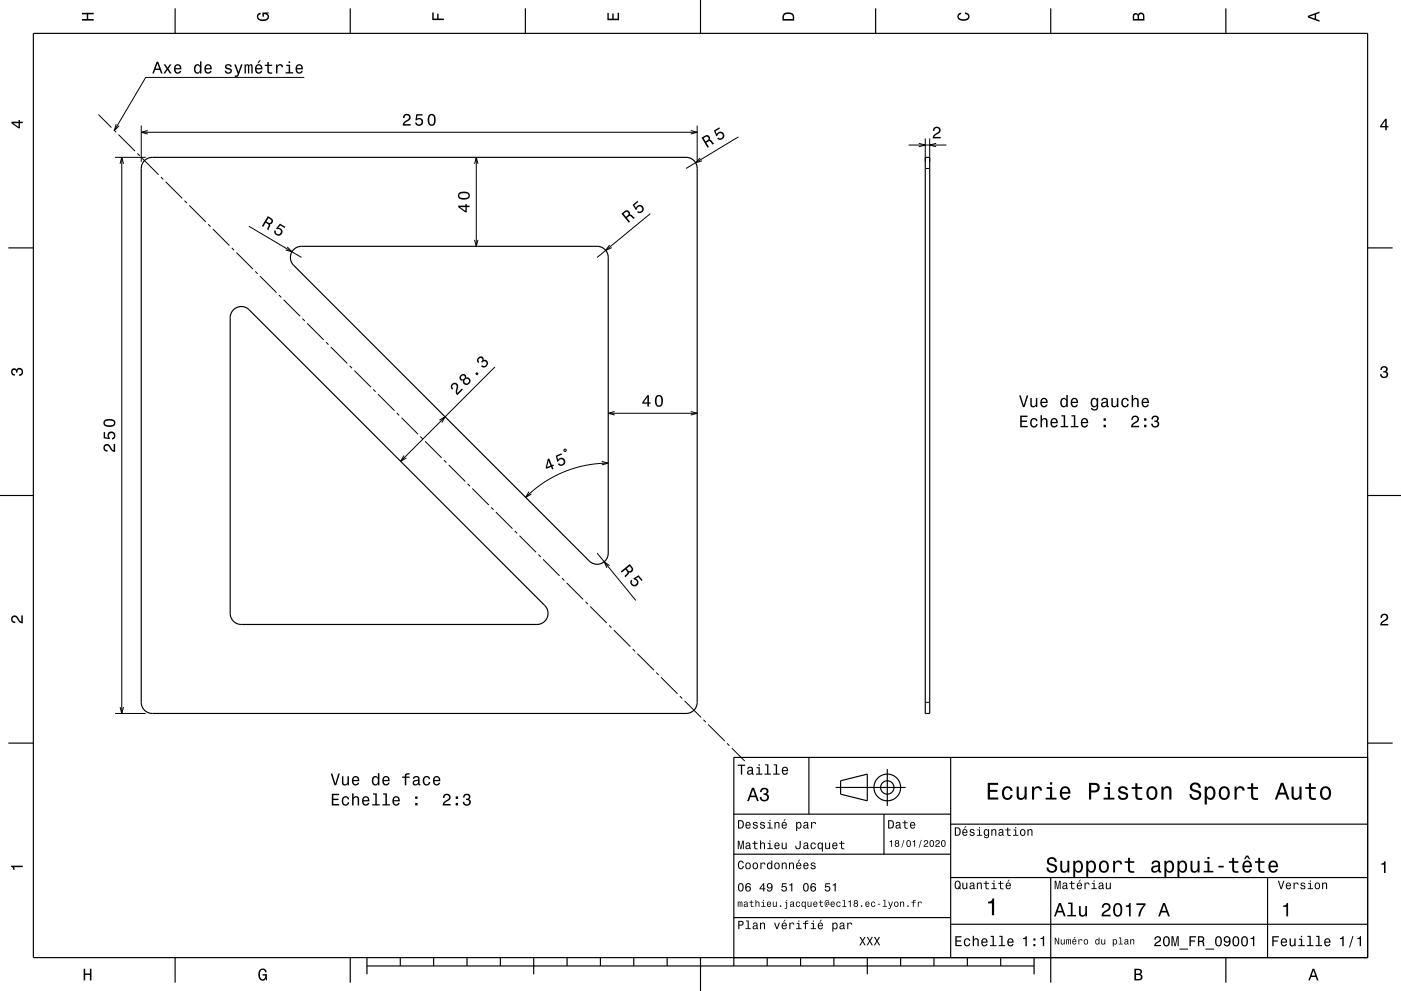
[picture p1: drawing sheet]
<svg xmlns="http://www.w3.org/2000/svg" width="420mm" height="297mm" viewBox="0 0 420 297" stroke-linecap="round" stroke-linejoin="round" font-family="sans-serif">
<g fill="none" stroke="#000" stroke-width=".3">
<path d="M29.5 34.3l3.9 3.9M34.1 38.9l.7 .7M34.8 37.2l-.5 1.9 1.4-1.4M42.3 37.6v10.9M42.3 39.6h166.7M44.3 39.1l-2 .5 2 .6M91.2 23.2h-47.5l-9.4 15.9M207.1 39.1l1.9 .5-1.9 .6M209 37.6v10.9M34.5 47.2h9.2M35.5 40.3l5 5M36 49.1l.5-1.9 .5 1.9"/>
<path d="M36.5 47.2v166.6M41.2 46l.7 .7M42.6 47.4l5 5M48.3 53.1l.7 .7M49.7 54.5l4.9 4.9M142.3 49.1l.5-1.9 .5 1.9M142.8 47.2v26.6M209.9 47.3l-1.4 1.5 2-.6M221.4 41l-15.7 9.5M272.4 43.5h11.3M275.4 43l2 .5-2 .5M277.4 41.5v7"/>
<path d="M277.4 50.5h1.3M278.7 41.5v7M280.6 43l-1.9 .5 1.9 .5M55.3 60.1l.7 .7M56.7 61.6l5 4.9M62.4 67.2l.7 .7M63.8 68.6l5 5M69.5 74.3l.7 .7M70.9 75.7l4.9 4.9M74.6 67.8l15.8 9.4M86.1 74l1.4 1.5-1.9-.6M142.3 71.9l.5 1.9 .5-1.9"/>
<path d="M182.7 73.4l-1.1 1.6 1.8-.8M194.9 64l-15.9 13.2M76.5 81.4l.7 .7M78 82.8l4.9 4.9M83.6 88.4l.7 .7M85 89.8l5 5M90.7 95.5l.7 .7M92.1 96.9l4.9 5M97.8 102.6l.7 .7M99.2 104l4.9 4.9M104.8 109.6l.7 .7M106.2 111.1l5 4.9"/>
<path d="M111.9 116.7l.7 .7M113.3 118.1l5 5M148.4 110l-28.3 28.3M119 123.8l.7 .7M120.4 125.2l4.9 4.9M121.1 136.5l-1 1.8 1.7-1M126 130.9l.7 .7M127.5 132.3l4.9 4.9M131.7 125.9l1.7-1-1 1.8M133.1 137.9l.7 .7M134.5 139.3l5 5M169.2 134.7h.5l-.1 .5h-.5z"/>
<path d="M180.4 138.3l1.9 .5-1.9 .5M182.3 138.8l-3.5 .2-2.9 .4-3.7 .9-3.3 1.2-3.1 1.5-3 1.8-2.8 2.1-2.4 2.2M182.3 123.9h26.7M184.3 123.3l-2 .6 2 .5M207.1 123.3l1.9 .6-1.9 .5M140.2 145l.7 .7M141.6 146.4l4.9 5M147.3 152.1l.7 .7M148.7 153.5l4.9 4.9M154.3 159.1l.7 .7M158.6 147.3l-1 1.8 1.7-1M155.7 160.5l5 5"/>
<path d="M161.4 166.2l.7 .7M162.8 167.6l5 5M168.5 173.3l.7 .7M169.9 174.7l4.9 4.9M179 165.8l11.6 14.2M182.7 169.5l-1.6-1.1 .8 1.8M175.5 180.3l.7 .8M176.9 181.8l5 4.9M182.6 187.4l.7 .7M184 188.8l5 5M189.7 194.5l.7 .7M191.1 195.9l4.9 5"/>
<path d="M34.5 213.8h9.2M36 211.9l.5 1.9 .5-1.9M196.7 201.6l.8 .7M198.2 203l4.9 4.9M203.8 208.6l.7 .7M205.2 210l5 5M210.9 215.7l.7 .7M212.3 217.1l5 5M277.4 210.5h1.3M218 222.8l.7 .7M219.4 224.2l3.9 3.9"/>
</g>
<g fill="none" stroke="#000" stroke-width=".35">
<path d="M10 10h400v277h-400zM52.5 2.5v7.5M105 2.5v7.5M157.5 2.5v7.5M210 0v10M262.5 2.5v7.5M315 2.5v7.5M367.5 2.5v7.5M43.4 48l1.1-.6 1.2-.2h160a3.3 3.3 0 0 1 3.3 3.3v160a3.3 3.3 0 0 1-3.3 3.3h-160a3.3 3.3 0 0 1-3.4-3.3v-160l.4-1.4zM277.4 47.2h1.3v166.6h-1.3zM2.5 74.3h7.5M88.1 74.7l1.1-.6 1.2-.3h88.6a3.3 3.3 0 0 1 3.3 3.4v88.6a3.3 3.3 0 0 1-2 3.1 3.3 3.3 0 0 1-3.6-.8l-88.7-88.6a3.3 3.3 0 0 1 .1-4.8z"/>
<path d="M410 74.3h7.5M70 92.9a3.3 3.3 0 0 1 4.7-.1l88.6 88.7a3.3 3.3 0 0 1 .7 3.6 3.3 3.3 0 0 1-3 2.1h-88.7a3.3 3.3 0 0 1-3.3-3.4v-88.7l.3-1.2zM0 148.5h10M410 148.5h10M2.5 222.7h7.5M242.5 227v17M250.5 236h21M252 234l8-2v8l-8-2zM266 230.5v11M285 227v60M410 222.7h7.5M410 227h-190v62.5"/>
<path d="M220 244h65M220 256h65M265 244v12M285 247h125M220 275h65M285 277h125M285 263h125M315 263v31.5M380 263v24M52.5 287v7.5M105 287v7.5M110 289.5h200"/>
<path d="M110 287v5M120 287v2.5M130 287v2.5M140 287v2.5M150 287v2.5M160 287v5M170 287v2.5M180 287v2.5M190 287v2.5M200 287v2.5M210 287v10M230 287v2.5"/>
<path d="M240 287v2.5M250 287v2.5M260 287v5M270 287v2.5M280 287v2.5M290 287v2.5M300 287v2.5M310 287v5M367.5 287v7.5"/>
<circle cx="266" cy="236" r="4"/>
<circle cx="266" cy="236" r="2"/>
</g>
<g fill="#000">
<path d="M24.6 3.8h3.5v.5h-1.7v1.4h1.7v.5h-3.5v-.5h1.4v-1.4h-1.4z" fill-rule="evenodd"/>
<path d="M77.3 4.2l.8-.4v.5l-.3 .1a.68 .68 0 0 0-.4 .6 .68 .68 0 0 0 .4 .6 1.68 1.68 0 0 0 2.4-.6 .93 .93 0 0 0-1.1-.8v.8h-.4v-1.3h1.9v.3l-.5 .1 .4 .4a1.19 1.19 0 0 1-.9 1.7 1.9 1.9 0 0 1-2.6-1.3z" fill-rule="evenodd"/>
<path d="M129.6 3.8h.4v1.8h1.1v-1.5h.4v1.5h1.6v.4h-3.5z" fill-rule="evenodd"/>
<path d="M182.1 3.9h.4v1.7h1.1v-1.6h.4v1.6h1.2v-1.8h.4v2.3h-3.5z" fill-rule="evenodd"/>
<path d="M235 4a2.21 2.21 0 0 0-.4 2.2h3.5v-1.2a1.92 1.92 0 0 0-3.1-1zM235.3 4.4l.4-.2a1.45 1.45 0 0 1 2 .8v.7h-2.7l.1-1z" fill-rule="evenodd"/>
<path d="M287.3 4.2l.8-.4v.4l-.3 .1a.66 .66 0 0 0-.4 .6 .66 .66 0 0 0 .4 .6 1.69 1.69 0 0 0 2.5-.5 .9 .9 0 0 0-1-.8v-.5a1.24 1.24 0 0 1 1.4 1.1 1.24 1.24 0 0 1-1.1 1.4 1.93 1.93 0 0 1-2.6-1.2z" fill-rule="evenodd"/>
<path d="M339.8 4.2l-.2 2h3.5v-1.4a.98 .98 0 0 0-.7-1 .98 .98 0 0 0-1.2 .6 .84 .84 0 0 0-1.4-.2zM340.1 4.5l.4-.1 .4 .1 .1 1.2h-1zM341.6 4.4l.4-.2a.58 .58 0 0 1 .7 .7v.8h-1.2z" fill-rule="evenodd"/>
<path d="M392.1 4.7v.6l3.5 1.2v-.4l-1-.4v-1.4l1-.4v-.4zM392.6 5l1.5-.5v1z" fill-rule="evenodd"/>
<path d="M3.4 36.5v.4l2.1 1.6h.5v-1.6h.8v-.4h-.8v-.5h-.4v.5zM4 36.9h1.6v1.1z" fill-rule="evenodd"/>
<path d="M46.9 18.5l-1.2 3.5h.4l.4-1h1.4l.4 1h.4l-1.2-3.5zM47.2 19l.5 1.6h-1zM49 19.3l.9 1.3-.9 1.4h.5l.7-1 .7 1h.6l-1-1.4 .9-1.3h-.5l-.7 1-.6-1zM52.5 19.6a1.45 1.45 0 0 0-.3 1.6 1.45 1.45 0 0 0 1.4 .8l.7-.8h-.4l-.6 .5a.76 .76 0 0 1-.7-.9h1.8a1.17 1.17 0 0 0-.5-1.4 1.17 1.17 0 0 0-1.4 .2zM52.8 19.8l.2-.1a.67 .67 0 0 1 .7 0 .67 .67 0 0 1 .2 .7h-1.3zM58.4 19.6a1.49 1.49 0 0 0-.3 1.5 1.49 1.49 0 0 0 1.3 1l.6-.5v.4h.4v-3.6h-.4v1.3a.89 .89 0 0 0-1.6-.1zM58.8 19.9a.62 .62 0 0 1 .7-.3 .62 .62 0 0 1 .4 .6l.1 .5a.83 .83 0 0 1-.7 1 1.19 1.19 0 0 1-.5-1.8zM61.6 19.6a1.45 1.45 0 0 0-.3 1.6 1.45 1.45 0 0 0 1.5 .8l.7-.8h-.5l-.6 .5a.76 .76 0 0 1-.7-.9h1.8a1.16 1.16 0 0 0-.5-1.4 1.16 1.16 0 0 0-1.4 .2zM61.9 19.8l.2-.1a.67 .67 0 0 1 .7 0 .67 .67 0 0 1 .2 .7h-1.3zM67.7 19.4l-.2 .3a.96 .96 0 0 0 1.2 1.2l.3 .1a.6 .6 0 0 1-.5 .8 .6 .6 0 0 1-.7-.6h-.4a1.03 1.03 0 0 0 1.3 .9 1.03 1.03 0 0 0 .6-1.4l-1.3-.5a.54 .54 0 0 1 .4-.7 .54 .54 0 0 1 .6 .5h.5a1.09 1.09 0 0 0-1.8-.6zM70.2 19.3l1.1 2.9-.3 .4h-.6v.4a.89 .89 0 0 0 1.2-.6l1.1-3.1h-.4l-.8 2.2-.8-2.2zM73.3 19.3v2.7h.4v-2.1l.2-.3h.3l.1 .3v2.1h.4v-2.1l.4-.3 .2 .5v1.9h.4v-1.9a.69 .69 0 0 0-.5-.9l-.5 .4-.5-.4-.5 .4v-.3zM77.7 18.1l-.5 .8h.3l.7-.8zM76.7 19.6a1.45 1.45 0 0 0-.2 1.6 1.45 1.45 0 0 0 1.4 .8l.7-.8h-.4l-.6 .5a.76 .76 0 0 1-.7-.9h1.8a1.16 1.16 0 0 0-.5-1.4 1.16 1.16 0 0 0-1.5 .2zM77.1 19.8l.2-.1a.67 .67 0 0 1 .7 0 .67 .67 0 0 1 .2 .7h-1.3zM80.1 18.6v.8h-.7v.4h.7l.1 1.8a1.05 1.05 0 0 0 1.4 .5v-.4a.68 .68 0 0 1-1-.3v-1.6h1v-.4h-1v-.8zM82.8 19.3v2.7h.4v-1.5a.67 .67 0 0 1 .4-.8 .67 .67 0 0 1 .8 .2v.2h.5a.89 .89 0 0 0-.7-.9 .89 .89 0 0 0-1 .6v-.5zM85.8 19.4v.4h.7v1.8h-.9v.4h2.3v-.4h-.9v-2.2zM86.5 18.4v.5h.5v-.5zM88.9 19.6a1.45 1.45 0 0 0-.3 1.6 1.45 1.45 0 0 0 1.5 .8l.7-.8h-.5l-.6 .5a.76 .76 0 0 1-.7-.9h1.8a1.16 1.16 0 0 0-.5-1.4 1.16 1.16 0 0 0-1.4 .2zM89.2 19.8l.2-.1a.67 .67 0 0 1 .7 0 .67 .67 0 0 1 .3 .7h-1.4z" fill-rule="evenodd"/>
<path d="M121.1 34.4l-.3 1h.4a.7 .7 0 0 1 .6-.9 .7 .7 0 0 1 .8 .5 .7 .7 0 0 1-.5 .9l-.3 .2a1.63 1.63 0 0 0-1.1 1.5h2.4v-.4h-1.9l.9-.8a1.17 1.17 0 0 0 .9-1.7 1.17 1.17 0 0 0-1.9-.3zM124.8 34.2l-.3 1.9h.4a.8 .8 0 0 1 1.3-.3 .8 .8 0 0 1-.1 1.3 .8 .8 0 0 1-1.2-.4h-.5a1.21 1.21 0 0 0 1.5 1.1 1.21 1.21 0 0 0 .8-1.7 1.21 1.21 0 0 0-1.7-.5l.1-1h1.6v-.4zM128.5 34.6a2.02 2.02 0 0 0 .9 3.1 2.03 2.03 0 0 0 .9-3.1 1.11 1.11 0 0 0-1.8 0zM129.1 34.6h.6a2.37 2.37 0 0 1 0 2.6h-.6a2.38 2.38 0 0 1 0-2.6z" fill-rule="evenodd"/>
<path d="M415.3 35.6l-1.6 2.1v.5h1.6v.8h.4v-.8h.5v-.4h-.5v-2.2zM415.3 36.2v1.6h-1.1z" fill-rule="evenodd"/>
<path d="M210.3 41.3l1.8 3 .4-.3-.7-1.2 .9-.5 1 1 .4-.2-1-1.2h-.4a.97 .97 0 0 0-.2-1.2 .97 .97 0 0 0-1.2 0zM210.9 41.4l.5-.3a.6 .6 0 0 1 .9 .2 .6 .6 0 0 1-.3 .8l-.5 .3z" fill-rule="evenodd"/>
<path d="M214 39.1l1.6-.9 .2 .3-1.3 .8 .4 .9a1.21 1.21 0 0 1 1.8-.4 1.21 1.21 0 0 1 .1 1.8 1.21 1.21 0 0 1-1.8-.1l.4-.3a.8 .8 0 0 0 1.2-.3 .8 .8 0 0 0-.6-1.1 .8 .8 0 0 0-.9 .8l-.4 .3z" fill-rule="evenodd"/>
<path d="M280 38.3a1.18 1.18 0 0 1 1.9 .3 1.18 1.18 0 0 1-1 1.6l-.8 .8h1.9v.5h-2.4a2.76 2.76 0 0 1 1.8-2.1 .7 .7 0 0 0-.5-1 .7 .7 0 0 0-.8 .8h-.4z" fill-rule="evenodd"/>
<path d="M80.3 64.8l-1.8 3 .4 .2 .8-1.3 .4 .3 .4 .6-.4 1.1 .4 .3 .5-1.4-.1-.4a.97 .97 0 0 0 .9-.8 .97 .97 0 0 0-.5-1zM80.5 65.4l.5 .3a.6 .6 0 0 1 .3 .8 .6 .6 0 0 1-1 .2l-.4-.3z" fill-rule="evenodd"/>
<path d="M83.9 67l1.6 1-.2 .3-1.3-.8-.6 .8a1.21 1.21 0 0 1 1.2 1.4 1.21 1.21 0 0 1-1.5 1 1.21 1.21 0 0 1-.8-1.7l.4 .2a.8 .8 0 0 0 .9 1 .8 .8 0 0 0 .7-1.1 .8 .8 0 0 0-1.2-.4l-.4-.2z" fill-rule="evenodd"/>
<path d="M137.4 61.6v.5l2.1 1.5h.4v-1.5h.9v-.5h-.9v-.5h-.4v.5zM137.9 62.1h1.6v1.1zM137.7 57.7a1.13 1.13 0 0 0-.4 1.2 1.13 1.13 0 0 0 1 .9 1.9 1.9 0 0 0 2.6-1.2 2.03 2.03 0 0 0-3.2-.9zM137.8 58.3a2.37 2.37 0 0 1 2.6 0v.7a2.38 2.38 0 0 1-2.6 0z" fill-rule="evenodd"/>
<path d="M186.3 64l2.2 2.7 .4-.3-1-1.1 .9-.6 1.1 .9 .4-.3-1.1-1h-.4a.97 .97 0 0 0-.4-1.1 .97 .97 0 0 0-1.2 .1zM186.9 64.1l.5-.4a.6 .6 0 0 1 .9 0 .6 .6 0 0 1-.2 .9l-.4 .4z" fill-rule="evenodd"/>
<path d="M189.7 61.4l1.4-1.2 .3 .3-1.2 1 .5 .8a1.21 1.21 0 0 1 1.7-.7 1.21 1.21 0 0 1 .4 1.8 1.21 1.21 0 0 1-1.8 .2l.3-.3a.8 .8 0 0 0 1.2-.5 .8 .8 0 0 0-.8-1 .8 .8 0 0 0-.8 .9l-.3 .3z" fill-rule="evenodd"/>
<path d="M3.6 110.6a.86 .86 0 0 1 1.4 .2 1.18 1.18 0 0 1 2 .3 1.18 1.18 0 0 1-1.3 1.6v-.5a.72 .72 0 0 0 .9-.6 .72 .72 0 0 0-.8-.8 .72 .72 0 0 0-.6 .9h-.4a.62 .62 0 0 0-.4-.8 .62 .62 0 0 0-.8 .5 .62 .62 0 0 0 .5 .7h.4l-.1 .5a1.17 1.17 0 0 1-1-.7 1.17 1.17 0 0 1 .2-1.3z" fill-rule="evenodd"/>
<path d="M135.5 115.1a1.12 1.12 0 0 0 .1 1.7l.3-.3a.7 .7 0 0 1-.3-1 .7 .7 0 0 1 1-.2 .7 .7 0 0 1 .3 .9l-.1 .3a1.63 1.63 0 0 0 .3 1.9l1.7-1.7-.3-.3-1.4 1.4 .1-1.2a1.15 1.15 0 0 0-.1-1.6 1.15 1.15 0 0 0-1.6 .1zM138.1 112.4a.89 .89 0 0 0-.3 1.1 .89 .89 0 0 0 1 .5 1.09 1.09 0 0 0 1 1.3 1.09 1.09 0 0 0 1.2-1.1 1.09 1.09 0 0 0-1.3-1 .89 .89 0 0 0-.5-1.1 .89 .89 0 0 0-1.1 .3zM139.2 114.2a.71 .71 0 0 1 1.4 0 .71 .71 0 0 1-1.4 0zM138.2 113.1a.6 .6 0 0 1 1.2 0 .6 .6 0 0 1-1.2 0zM143 111.5l-.5 .5 .5 .5 .5-.5zM143.3 107.2a1.05 1.05 0 0 0 .1 1.6l.3-.3a.62 .62 0 0 1-.3-.8 .62 .62 0 0 1 .7-.3 .62 .62 0 0 1 .5 .7l-.4 .3 .3 .3a.72 .72 0 0 1 1-.3 .72 .72 0 0 1 .3 1 .72 .72 0 0 1-1 .2l-.3-.2-.3 .4a1.18 1.18 0 0 0 1.9-.3 1.18 1.18 0 0 0-.9-1.7l-.2 .1a.9 .9 0 0 0-.6-1.1 .9 .9 0 0 0-1.1 .4z" fill-rule="evenodd"/>
<path d="M305.5 118.5l1.1 3.5h.6l1.1-3.5h-.5l-.9 3-.9-3zM308.9 119.3v1.8a.89 .89 0 0 0 .6 1 .89 .89 0 0 0 1.1-.5v.4h.4v-2.7h-.5v1.6a.65 .65 0 0 1-.4 .7 .65 .65 0 0 1-.8-.3v-2zM312.2 119.6a1.46 1.46 0 0 0-.3 1.6 1.46 1.46 0 0 0 1.5 .8l.6-.8h-.4l-.6 .5a.76 .76 0 0 1-.7-.9h1.8a1.17 1.17 0 0 0-.5-1.4 1.17 1.17 0 0 0-1.4 .2zM312.5 119.8l.2-.1a.67 .67 0 0 1 .7 0 .67 .67 0 0 1 .2 .7h-1.3zM318.1 119.6a1.49 1.49 0 0 0-.2 1.5 1.49 1.49 0 0 0 1.2 1l.6-.5v.4h.4v-3.6h-.4v1.3a.89 .89 0 0 0-1.6-.1zM318.5 119.9a.62 .62 0 0 1 .7-.3 .62 .62 0 0 1 .4 .6 .91 .91 0 0 1 .1 1 .91 .91 0 0 1-1 .4l-.4-.5zM321.3 119.6a1.45 1.45 0 0 0-.3 1.6 1.45 1.45 0 0 0 1.5 .8l.7-.8h-.5l-.6 .5a.76 .76 0 0 1-.7-.9h1.8a1.17 1.17 0 0 0-.5-1.4 1.17 1.17 0 0 0-1.4 .2zM321.6 119.8l.2-.1a.67 .67 0 0 1 .7 0 .67 .67 0 0 1 .2 .7h-1.3zM327.2 119.6a1.49 1.49 0 0 0-.2 1.5 1.49 1.49 0 0 0 1.2 1l.6-.5a.73 .73 0 0 1-.3 1 .73 .73 0 0 1-1-.3h-.4a1.1 1.1 0 0 0 1.2 .8 1.1 1.1 0 0 0 .9-1.2v-2.6h-.4v.4l-.4-.4a.89 .89 0 0 0-1.2 .3zM327.6 119.9a.63 .63 0 0 1 .7-.3 .63 .63 0 0 1 .4 .6 .92 .92 0 0 1 .1 1.1 .92 .92 0 0 1-1 .3l-.4-.5zM330.4 119.4l-.2 .7h.4a.55 .55 0 0 1 .6-.5 .55 .55 0 0 1 .4 .7l-.2 .1a.91 .91 0 0 0-1.3 .5 .91 .91 0 0 0 .8 1.2l.9-.4 .1 .3h.5v-.3l-.2-.1-.1-1.6a1.02 1.02 0 0 0-1.7-.6zM330.6 121l1.1-.4a.77 .77 0 0 1-.2 .9 .77 .77 0 0 1-.9 .1zM333.2 119.3v1.8a.89 .89 0 0 0 .6 1 .89 .89 0 0 0 1-.5v.4h.5v-2.7h-.5v1.6a.65 .65 0 0 1-.4 .7 .65 .65 0 0 1-.8-.3v-2zM336.4 119.6a1.45 1.45 0 0 0-.2 1.7 1.45 1.45 0 0 0 1.5 .7l.6-.5 .1-.5h-.4l-.5 .7a1.02 1.02 0 0 1-.9-1.1 1.02 1.02 0 0 1 1-1l.3 .6h.5a1.09 1.09 0 0 0-.8-1 1.09 1.09 0 0 0-1.2 .4zM339.3 118.4v3.6h.4v-1.6a.63 .63 0 0 1 .4-.7 .63 .63 0 0 1 .8 .3v2h.5v-1.8a.88 .88 0 0 0-.6-1 .88 .88 0 0 0-1.1 .5v-1.3zM342.5 119.6a1.46 1.46 0 0 0-.2 1.6 1.46 1.46 0 0 0 1.4 .8l.7-.8h-.4l-.6 .5a.76 .76 0 0 1-.7-.9h1.8a1.17 1.17 0 0 0-.5-1.4 1.17 1.17 0 0 0-1.5 .2zM342.9 119.8l.2-.1a.67 .67 0 0 1 .7 0 .67 .67 0 0 1 .2 .7h-1.3z" fill-rule="evenodd"/>
<path d="M414.1 110a1.01 1.01 0 0 1 1.5-.2 1.01 1.01 0 0 1 0 1.6 1.12 1.12 0 0 1 .4 1.5 1.12 1.12 0 0 1-1.6 .3l-.6-.5-.1-.6h.5a.72 .72 0 0 0 .7 .9 .72 .72 0 0 0 .7-.8 .72 .72 0 0 0-.9-.6v-.4a.62 .62 0 0 0 .8-.4 .62 .62 0 0 0-.5-.8 .62 .62 0 0 0-.7 .5v.4h-.5z" fill-rule="evenodd"/>
<path d="M31.3 133.4a1.19 1.19 0 0 0-.2 1.3 1.19 1.19 0 0 0 1.2 .7v-.5a.7 .7 0 0 1-.9-.5 .7 .7 0 0 1 .5-.9 .7 .7 0 0 1 .9 .5l.1 .3a1.63 1.63 0 0 0 1.6 1.2v-2.4h-.4v1.9l-.5-.3-.7-1.2a1.1 1.1 0 0 0-1.6-.1zM31.1 129.5v1.9l1.8 .2v-.4a.8 .8 0 0 1-.2-1.2 .8 .8 0 0 1 1.3 .1 .8 .8 0 0 1-.4 1.2v.4a1.21 1.21 0 0 0 1-1.5 1.21 1.21 0 0 0-1.6-.8 1.21 1.21 0 0 0-.6 1.8l-.9-.2v-1.5zM31.4 125.9a1.13 1.13 0 0 0-.4 1.2 1.13 1.13 0 0 0 1 .8 1.9 1.9 0 0 0 2.6-1.1 2.03 2.03 0 0 0-3.2-.9zM31.5 126.4a2.37 2.37 0 0 1 2.6 0v.7a2.38 2.38 0 0 1-2.6 0z" fill-rule="evenodd"/>
<path d="M194.1 118.4l-1.6 2.1v.5h1.6v.9h.4v-.9h.5v-.4h-.5v-2.2zM194.1 119v1.6h-1.1zM196.6 118.8a2.02 2.02 0 0 0 .9 3.2 2.03 2.03 0 0 0 .9-3.2 1.11 1.11 0 0 0-1.8 0zM197.2 118.8h.7a2.37 2.37 0 0 1 0 2.7h-.7a2.38 2.38 0 0 1 0-2.7z" fill-rule="evenodd"/>
<path d="M305.8 124.6v3.5h2.3v-.5h-1.8v-1.2h1.6v-.4h-1.6v-1h1.7v-.4zM309.1 125.6a1.45 1.45 0 0 0-.2 1.7 1.45 1.45 0 0 0 1.5 .8l.6-.6 .1-.4h-.5l-.4 .6a1.02 1.02 0 0 1-.9-1 1.02 1.02 0 0 1 .9-1l.4 .5h.5a1.09 1.09 0 0 0-.8-.9 1.09 1.09 0 0 0-1.2 .3zM311.9 124.4v3.7h.5v-1.6a.63 .63 0 0 1 .5-.9 .63 .63 0 0 1 .7 .8v1.7h.4v-1.8a.88 .88 0 0 0-.6-1 .88 .88 0 0 0-1 .4v-1.3zM315.2 125.6a1.45 1.45 0 0 0-.3 1.7 1.45 1.45 0 0 0 1.5 .8l.7-.8h-.5l-.5 .5a.76 .76 0 0 1-.7-1h1.7a1.16 1.16 0 0 0-.5-1.3 1.16 1.16 0 0 0-1.4 .1zM315.5 125.9l.3-.2a.67 .67 0 0 1 .6 .1 .67 .67 0 0 1 .3 .7h-1.3zM318.2 124.4v.4h.7v2.9h-.9v.4h2.2v-.4h-.9v-3.3zM321.2 124.4v.4h.7v2.9h-.9v.4h2.3v-.4h-.9v-3.3zM324.3 125.6a1.45 1.45 0 0 0-.3 1.7 1.45 1.45 0 0 0 1.5 .8l.7-.8h-.4l-.6 .5a.76 .76 0 0 1-.7-1h1.7a1.16 1.16 0 0 0-.5-1.3 1.16 1.16 0 0 0-1.4 .1zM324.7 125.9l.2-.2a.67 .67 0 0 1 .7 .1 .67 .67 0 0 1 .2 .7h-1.3zM330.8 127.3v.8h.7v-.8zM330.8 125.4v.7h.7v-.7z" fill-rule="evenodd"/>
<path d="M339.5 124.9l-.4 .9h.5a.7 .7 0 0 1 .5-.8 .7 .7 0 0 1 .9 .5 .7 .7 0 0 1-.5 .8l-.3 .2a1.63 1.63 0 0 0-1.1 1.6h2.4v-.5h-1.9l.8-.8a1.17 1.17 0 0 0 1-1.6 1.17 1.17 0 0 0-1.9-.3zM343 127.3v.8h.7v-.8zM343 125.4v.7h.7v-.7zM345.5 124.8l-.3 .9h.4a.62 .62 0 0 1 .4-.8 .62 .62 0 0 1 .8 .3 .62 .62 0 0 1-.3 .8h-.4v.4a.72 .72 0 0 1 .9 .5 .72 .72 0 0 1-.5 .9 .72 .72 0 0 1-.9-.5v-.3h-.5a1.18 1.18 0 0 0 1.5 1.2 1.18 1.18 0 0 0 .6-1.9l-.2-.1a1.01 1.01 0 0 0 0-1.5 1.01 1.01 0 0 0-1.5 .1z" fill-rule="evenodd"/>
<path d="M164.2 137.6l-.6 2.5 .2 .4 1.4-.6 .3 .8 .4-.1-.3-.9 .5-.1-.2-.4-.4 .2-.9-2zM164.4 138.1l.6 1.5-1 .4zM166.6 136.6l.5 1.8 .3-.2a.8 .8 0 0 1 1.1-.7 .8 .8 0 0 1 .4 1.2 .8 .8 0 0 1-1.3 .2l-.4 .1a1.21 1.21 0 0 0 1.8 .4 1.21 1.21 0 0 0 .1-1.8 1.21 1.21 0 0 0-1.8 .1l-.2-.9 1.4-.6-.2-.3z" fill-rule="evenodd"/>
<path d="M186.1 171.3l.3 .3 1.1-.9 .3 .4 .3 .7-.9 .9 .4 .4 .9-1.2v-.4a.97 .97 0 0 0 1.2-.4 .97 .97 0 0 0-.2-1.1l-.7-1zM187.9 170.4l.9-.7 .3 .4a.6 .6 0 0 1 0 .9 .6 .6 0 0 1-.9-.2z" fill-rule="evenodd"/>
<path d="M189.3 173.7l.3 .4a.8 .8 0 0 0 .4 1.1 .8 .8 0 0 0 1.1-.7 .8 .8 0 0 0-1-.8l-.3-.3 1.7-1 1.1 1.5-.3 .2-1-1.2-.8 .5a1.21 1.21 0 0 1 .7 1.7 1.21 1.21 0 0 1-1.8 .4 1.21 1.21 0 0 1-.1-1.8z" fill-rule="evenodd"/>
<path d="M3.6 184.7a1.22 1.22 0 0 1 2 .8l.8 .8v-1.9h.4v2.4a2.76 2.76 0 0 1-2-1.8 .69 .69 0 0 0-1.1 .5 .69 .69 0 0 0 .9 .8v.4a1.19 1.19 0 0 1-1.2-.6 1.19 1.19 0 0 1 .2-1.4z" fill-rule="evenodd"/>
<path d="M414.2 184.2a1.18 1.18 0 0 1 1.9 .3 1.18 1.18 0 0 1-1 1.7l-.8 .8h1.9v.4h-2.4a2.76 2.76 0 0 1 1.8-2 .69 .69 0 0 0-.5-1.1 .69 .69 0 0 0-.8 .9h-.4z" fill-rule="evenodd"/>
<path d="M99.1 231.8l1.2 3.5h.5l1.1-3.5h-.5l-.9 3-.9-3zM102.5 232.6v1.8a.89 .89 0 0 0 .6 1 .89 .89 0 0 0 1.1-.5v.4h.4v-2.7h-.4v1.6a.65 .65 0 0 1-.4 .8 .65 .65 0 0 1-.8-.3l-.1-2.1zM105.8 232.9a1.45 1.45 0 0 0-.3 1.7 1.45 1.45 0 0 0 1.5 .8l.7-.8h-.5l-.6 .4a.76 .76 0 0 1-.7-.9h1.8a1.17 1.17 0 0 0-.5-1.3 1.17 1.17 0 0 0-1.4 .1zM106.1 233.1l.2-.1a.67 .67 0 0 1 .7 .1 .67 .67 0 0 1 .3 .6h-1.4zM111.8 232.9a1.49 1.49 0 0 0-.3 1.6 1.49 1.49 0 0 0 1.3 .9l.5-.5v.4h.4v-3.6h-.4v1.4a.89 .89 0 0 0-1.5-.2zM112.1 233.2a.62 .62 0 0 1 .7-.2 .62 .62 0 0 1 .4 .5 .91 .91 0 0 1 .1 1.1 .91 .91 0 0 1-1 .4l-.3-.6zM114.9 232.9a1.45 1.45 0 0 0-.3 1.7 1.45 1.45 0 0 0 1.5 .8l.7-.8h-.5l-.6 .4a.76 .76 0 0 1-.6-.9h1.7a1.17 1.17 0 0 0-.5-1.3 1.17 1.17 0 0 0-1.4 .1zM115.2 233.1l.3-.1a.67 .67 0 0 1 .6 .1 .67 .67 0 0 1 .3 .6h-1.3zM120.5 232.7v.4h.9v2.2h.4v-2.2h1v-.4h-1v-.3l1-.3v-.3a.95 .95 0 0 0-1 0 .95 .95 0 0 0-.4 .9zM124.1 232.8l-.3 .6h.4a.55 .55 0 0 1 .7-.5 .55 .55 0 0 1 .3 .8h-.2a.91 .91 0 0 0-1.3 .5 .91 .91 0 0 0 .8 1.2l.9-.4 .1 .3 .5 .1v-.4h-.2v-1.6a1.02 1.02 0 0 0-1.7-.6zM124.2 234.3l1.1-.3a.77 .77 0 0 1-.2 .8 .77 .77 0 0 1-.9 .1zM127 232.9a1.45 1.45 0 0 0-.2 1.7 1.45 1.45 0 0 0 1.5 .8l.6-.6 .1-.4h-.4l-.5 .6a1.02 1.02 0 0 1-.9-1 1.02 1.02 0 0 1 1-1l.3 .5h.5a1.09 1.09 0 0 0-.8-.9 1.09 1.09 0 0 0-1.2 .3zM130.1 232.9a1.45 1.45 0 0 0-.3 1.7 1.45 1.45 0 0 0 1.5 .8l.7-.8h-.5l-.6 .4a.76 .76 0 0 1-.7-.9h1.8a1.17 1.17 0 0 0-.5-1.3 1.17 1.17 0 0 0-1.4 .1zM130.4 233.1l.2-.1a.67 .67 0 0 1 .7 .1 .67 .67 0 0 1 .3 .6h-1.4z" fill-rule="evenodd"/>
<path d="M221.2 229.2v.3h.9v2.7h.4v-2.7h.9v-.3zM224.3 230l-.3 .5h.4a.47 .47 0 0 1 .5-.4 .47 .47 0 0 1 .4 .6l-.2 .1a.78 .78 0 0 0-1.1 .4 .78 .78 0 0 0 .6 1l.8-.3 .1 .2 .5 .1v-.3l-.3-.1v-1.3a.87 .87 0 0 0-.6-.7 .87 .87 0 0 0-.8 .2zM224.4 231.3l.9-.3v.4a.51 .51 0 0 1-.5 .5 .51 .51 0 0 1-.5-.5zM226.8 229.9v.3h.6v1.6h-.8v.4h2v-.4h-.8v-1.9zM227.4 229.1v.4h.4v-.4zM229.4 229.1v.3h.6v2.4h-.8v.4h1.9v-.4h-.8v-2.7zM232 229.1v.3h.6v2.4h-.8v.4h1.9v-.4h-.7v-2.7zM234.6 230.1a1.24 1.24 0 0 0-.2 1.4 1.24 1.24 0 0 0 1.2 .7l.6-.7h-.3l-.6 .4a.64 .64 0 0 1-.5-.8h1.5v-.2a.96 .96 0 0 0-.5-1 .96 .96 0 0 0-1.2 .2zM234.9 230.3l.7-.2 .3 .7h-1.1z" fill-rule="evenodd"/>
<path d="M296.1 234.6v5h3.2v-.6h-2.5v-1.7h2.2v-.6h-2.2v-1.5h2.4v-.6zM300.8 236.2a2.18 2.18 0 0 0 1.2 3.6 1.51 1.51 0 0 0 1.6-1.6h-.6a.95 .95 0 0 1-.9 1 .95 .95 0 0 1-1-.9 1.6 1.6 0 0 1 .9-2.1 .86 .86 0 0 1 .9 .8h.7a1.56 1.56 0 0 0-1.1-1.3 1.56 1.56 0 0 0-1.7 .5zM304.8 235.8v2.5a1.27 1.27 0 0 0 .9 1.4 1.27 1.27 0 0 0 1.5-.7v.6h.6v-3.8h-.6v2.2a.92 .92 0 0 1-.6 1.1 .92 .92 0 0 1-1.2-.4v-2.9zM309.4 235.8v3.8h.6v-2.2a.95 .95 0 0 1 .5-1.1 .95 .95 0 0 1 1.2 .3l.1 .4h.6a1.28 1.28 0 0 0-1-1.4 1.28 1.28 0 0 0-1.4 .8v-.6zM313.8 235.9v.5h1v2.7h-1.3v.5h3.2v-.5h-1.3v-3.2zM314.8 234.4v.8h.6v-.8zM318.1 236.2a2.2 2.2 0 0 0 1.2 3.6 1.51 1.51 0 0 0 1.5-1.3h-.6l-.3 .5-.5 .2a1.08 1.08 0 0 1-1-1.3h2.5a1.66 1.66 0 0 0-.7-2 1.66 1.66 0 0 0-2.1 .3zM318.6 236.5a.94 .94 0 0 1 1.2-.2 .94 .94 0 0 1 .5 1h-1.9zM326.5 234.6v5h.6v-2.1a1.92 1.92 0 0 0 2.6-1.4 1.33 1.33 0 0 0-1.5-1.5zM327.1 235.2a1.6 1.6 0 0 1 1.8 .5 .86 .86 0 0 1 0 .9 .86 .86 0 0 1-.9 .3h-.9zM331.1 235.9v.5h1v2.7h-1.3v.5h3.3v-.5h-1.3v-3.2zM332.1 234.4v.8h.7v-.8zM335.6 235.9a1.08 1.08 0 0 0-.3 1.2 1.08 1.08 0 0 0 1 .7l1.2 .5a.91 .91 0 0 1-.8 1 .91 .91 0 0 1-1-.9h-.6a1.52 1.52 0 0 0 1.7 1.3 1.52 1.52 0 0 0 1.3-1.7l-.5-.5-1.6-.4a.76 .76 0 0 1 .6-1 .76 .76 0 0 1 .9 .7h.6a1.47 1.47 0 0 0-1-1.2 1.47 1.47 0 0 0-1.5 .3zM340.4 234.7v1.2h-1.1v.5h1.1v2.6a1.49 1.49 0 0 0 2 .7v-.5a.97 .97 0 0 1-1.4-.5v-2.3h1.4v-.5h-1.4v-1.2zM344.1 236.2a2.18 2.18 0 0 0 1.2 3.6 2.12 2.12 0 0 0 1.7-2.1 2.12 2.12 0 0 0-1.7-2.1l-.7 .2zM344.6 236.6a.96 .96 0 0 1 1-.4 .96 .96 0 0 1 .7 .8 1.59 1.59 0 0 1-1 2.2 1.67 1.67 0 0 1-.7-2.6zM348.2 235.8v3.8h.6v-2.2a.91 .91 0 0 1 .6-1.1 .91 .91 0 0 1 1.1 .5v2.8h.7v-2.5a1.27 1.27 0 0 0-.9-1.4 1.27 1.27 0 0 0-1.5 .6v-.5zM357.1 234.9a1.37 1.37 0 0 0-.3 1.5 1.37 1.37 0 0 0 1.3 .9 1.1 1.1 0 0 1 1.3 1.3 1.19 1.19 0 0 1-1.3 .5 1.19 1.19 0 0 1-.9-1.1h-.7a1.73 1.73 0 0 0 2.2 1.8 1.73 1.73 0 0 0 1-2.6l-1.1-.4a1.02 1.02 0 0 1-1.2-.9 .99 .99 0 0 1 1.1-.8 .99 .99 0 0 1 .8 1h.7a1.66 1.66 0 0 0-1-1.6 1.66 1.66 0 0 0-1.9 .4zM361.2 235.8v5.3h.6v-2.1a1.32 1.32 0 0 0 1.4 .7 1.32 1.32 0 0 0 1.1-1.1 2.15 2.15 0 0 0-1.4-3l-.6 .2-.5 .5v-.5zM362.1 236.6a.9 .9 0 0 1 .9-.4 .9 .9 0 0 1 .7 .8 1.61 1.61 0 0 1-.9 2.2 1.69 1.69 0 0 1-.7-2.6zM365.8 236.2a2.18 2.18 0 0 0 1.2 3.6 2.16 2.16 0 0 0 1.8-1.8 2.16 2.16 0 0 0-1.1-2.2h-1.4zM366.3 236.6a.96 .96 0 0 1 1-.4 .96 .96 0 0 1 .7 .8 1.59 1.59 0 0 1-1 2.2 1.67 1.67 0 0 1-.7-2.6zM370.1 235.8v3.8h.6v-2.2a.95 .95 0 0 1 .5-1.1 .95 .95 0 0 1 1.2 .3l.1 .4h.6a1.28 1.28 0 0 0-1-1.4 1.28 1.28 0 0 0-1.4 .8v-.6zM375.1 234.7v1.2h-1.1v.5h1.1v2.6a1.49 1.49 0 0 0 2 .7v-.5a.98 .98 0 0 1-1.4-.5v-2.3h1.4v-.5h-1.4v-1.2zM384 234.6l-1.8 5h.6l.6-1.5h2l.5 1.5h.7l-1.9-5zM384.4 235.3l.7 2.2h-1.5zM387.2 235.8v2.5a1.27 1.27 0 0 0 .9 1.4 1.27 1.27 0 0 0 1.5-.7v.6h.6v-3.8h-.6v2.2a.92 .92 0 0 1-.6 1.1 .92 .92 0 0 1-1.1-.4l-.1-2.9zM392.4 234.7v1.2h-1.1v.5h1.1v2.6a1.49 1.49 0 0 0 2.1 .7v-.5a.97 .97 0 0 1-1.4-.5l-.1-2.3h1.5v-.5h-1.5v-1.2zM396.1 236.2a2.18 2.18 0 0 0 1.3 3.6 2.16 2.16 0 0 0 1.7-1.8 2.16 2.16 0 0 0-1-2.2h-1.4zM396.6 236.6a.96 .96 0 0 1 1-.4 .96 .96 0 0 1 .7 .8 1.59 1.59 0 0 1-.9 2.2 1.67 1.67 0 0 1-.8-2.6z" fill-rule="evenodd"/>
<path d="M3.3 259.4h3.5v.5h-2.5v.8h-.3a.77 .77 0 0 0-.7-.9z" fill-rule="evenodd"/>
<path d="M99.5 237.9v3.5h2.2v-.4h-1.8v-1.2h1.6v-.4h-1.6v-1.1h1.7v-.4zM102.7 239a1.45 1.45 0 0 0-.2 1.6 1.45 1.45 0 0 0 1.5 .8l.6-.5 .1-.5h-.4l-.5 .6a1.02 1.02 0 0 1-.9-1 1.02 1.02 0 0 1 1-1l.3 .6h.5a1.09 1.09 0 0 0-.8-1 1.09 1.09 0 0 0-1.2 .4zM105.6 237.8v3.6h.4v-1.6a.63 .63 0 0 1 .5-.8 .63 .63 0 0 1 .7 .7v1.7h.5v-1.8a.88 .88 0 0 0-.6-1 .88 .88 0 0 0-1.1 .5v-1.3zM108.8 239a1.45 1.45 0 0 0-.2 1.6 1.45 1.45 0 0 0 1.4 .8l.7-.8h-.4l-.6 .5a.76 .76 0 0 1-.7-.9h1.8a1.16 1.16 0 0 0-.5-1.4 1.16 1.16 0 0 0-1.5 .2zM109.2 239.2l.2-.2a.67 .67 0 0 1 .7 .1 .67 .67 0 0 1 .2 .7h-1.3zM111.8 237.8v.3h.7v2.9h-.9v.4h2.3v-.4h-.9v-3.2zM114.9 237.8v.3h.6v2.9h-.9v.4h2.3v-.4h-.9v-3.2zM117.9 239a1.45 1.45 0 0 0-.2 1.6 1.45 1.45 0 0 0 1.4 .8l.7-.8h-.4l-.6 .5a.76 .76 0 0 1-.7-.9h1.8a1.16 1.16 0 0 0-.5-1.4 1.16 1.16 0 0 0-1.5 .2zM118.3 239.2l.2-.2a.67 .67 0 0 1 .7 .1 .67 .67 0 0 1 .2 .7h-1.3zM124.5 240.6v.8h.7v-.8zM124.5 238.7v.7h.7v-.7z" fill-rule="evenodd"/>
<path d="M133.1 238.2l-.3 .9h.4a.7 .7 0 0 1 .6-.8 .7 .7 0 0 1 .8 .5 .7 .7 0 0 1-.5 .9l-.3 .1a1.63 1.63 0 0 0-1.1 1.6h2.4v-.4h-1.9l.8-.8a1.17 1.17 0 0 0 1-1.7 1.17 1.17 0 0 0-1.9-.3zM136.6 240.6v.8h.7v-.8zM136.6 238.7v.7h.7v-.7zM139.1 238.2l-.3 .8h.5a.62 .62 0 0 1 .3-.7 .62 .62 0 0 1 .8 .2 .62 .62 0 0 1-.2 .8l-.5 .1v.4a.72 .72 0 0 1 .9 .4 .72 .72 0 0 1-.5 .9 .72 .72 0 0 1-.9-.5v-.3h-.5a1.18 1.18 0 0 0 1.5 1.2 1.18 1.18 0 0 0 .6-1.8l-.2-.2a1.01 1.01 0 0 0 0-1.5 1.01 1.01 0 0 0-1.5 .2z" fill-rule="evenodd"/>
<path d="M221.2 252v2.5h.3v-2.3l.4 2.3h.3l.5-2.3v2.3h.3v-2.5h-.5l-.4 2.2-.5-2.2zM223.7 252.6l-.2 .5h.3a.39 .39 0 0 1 .5-.4 .39 .39 0 0 1 .3 .6 .73 .73 0 0 0-1 .2 .73 .73 0 0 0 .2 1l.9-.3v.2l.4 .1-.2-1.4a.73 .73 0 0 0-.4-.6 .73 .73 0 0 0-.8 .1zM223.8 253.7l.8-.2v.3a.42 .42 0 0 1-.4 .5 .42 .42 0 0 1-.4-.5zM226.1 252v.6h-.5v.3h.5v1.3a.74 .74 0 0 0 1 .3v-.3l-.6-.1-.1-.3v-.9h.7v-.3h-.7v-.6zM227.8 251.9v2.6h.4v-1.1a.45 .45 0 0 1 .3-.7 .45 .45 0 0 1 .5 .6v1.2h.3v-1.3a.63 .63 0 0 0-.4-.7 .63 .63 0 0 0-.7 .3v-.9zM230.2 252.6v.3h.5v1.3h-.7v.3h1.6v-.3h-.6v-1.6zM230.7 251.9v.3h.3v-.3zM232.3 252.7a.98 .98 0 0 0-.2 1.3 .98 .98 0 0 0 1.3 .4l.3-.5-.9 .3-.3-.6 1.2-.2a.8 .8 0 0 0-.4-.8 .8 .8 0 0 0-1 .1zM232.6 252.9l.5-.1 .3 .5h-.9zM234.3 252.5v1.3a.63 .63 0 0 0 .5 .7 .63 .63 0 0 0 .7-.3v.3h.3v-2h-.3v1.4l-.5 .4-.3-.3v-1.5zM239.7 252v1.6a.53 .53 0 0 1-.6 .6 .53 .53 0 0 1-.4-.7h-.3a.84 .84 0 0 0 .7 1.1 .84 .84 0 0 0 .9-.9v-1.7zM241.1 252.6l-.2 .5h.3a.39 .39 0 0 1 .4-.4 .39 .39 0 0 1 .3 .6 .73 .73 0 0 0-.9 .2 .73 .73 0 0 0 .1 1l.9-.3 .1 .2 .4 .1-.2-1.4a.73 .73 0 0 0-.5-.6 .73 .73 0 0 0-.7 .1zM241.2 253.7l.8-.2v.3a.42 .42 0 0 1-.4 .5 .42 .42 0 0 1-.5-.5zM243.2 252.7a.98 .98 0 0 0-.2 1.4 .98 .98 0 0 0 1.3 .2l.3-.5h-.3l-.3 .4a.69 .69 0 0 1-.7-.7 .69 .69 0 0 1 .8-.6l.2 .3h.3a.78 .78 0 0 0-.6-.7 .78 .78 0 0 0-.8 .2zM245.3 252.7l-.2 .4a.91 .91 0 0 0 0 1 .91 .91 0 0 0 1 .4l.3-.3v1h.3v-2.7h-.3v.3l-.6-.3zM245.5 252.9l.2-.1a.7 .7 0 0 1 .7 .7 .7 .7 0 0 1-.7 .7l-.3-.4zM247.4 252.5v1.3a.63 .63 0 0 0 .4 .7 .63 .63 0 0 0 .7-.3v.3h.4v-2h-.4v1.4l-.5 .4-.3-.3v-1.5zM249.7 252.7a.98 .98 0 0 0-.2 1.3 .98 .98 0 0 0 1.3 .4l.2-.5-.9 .3-.3-.6 1.3-.2a.8 .8 0 0 0-.4-.8 .8 .8 0 0 0-1 .1zM249.9 252.9l.6-.1 .2 .5h-.9zM252.1 252v.6h-.5v.3h.5v1.3a.75 .75 0 0 0 1.1 .3v-.3l-.7-.1-.1-.3v-.9h.8v-.3h-.8v-.6z" fill-rule="evenodd"/>
<path d="M221.2 245.8v2.5h.9a1.28 1.28 0 0 0 1-1.2 1.28 1.28 0 0 0-1-1.3zM221.6 246.1a.96 .96 0 0 1 1.1 1 .96 .96 0 0 1-1.1 .9zM223.7 246.6a.98 .98 0 0 0-.2 1.3 .98 .98 0 0 0 1.3 .3l.2-.4-.9 .3-.3-.7 1.3-.1a.8 .8 0 0 0-.5-.9 .8 .8 0 0 0-.9 .2zM223.9 246.7l.6-.1 .2 .6h-.9zM225.9 246.5l-.2 .4 .1 .3 1 .4a.43 .43 0 0 1-.4 .5 .43 .43 0 0 1-.4-.4h-.3a.7 .7 0 0 0 .9 .7 .7 .7 0 0 0 .3-1.1l-.8-.3a.38 .38 0 0 1 .3-.5 .38 .38 0 0 1 .4 .4h.3l-.4-.6zM228 246.5l-.1 .4 .1 .3 1 .4a.43 .43 0 0 1-.4 .5 .43 .43 0 0 1-.5-.4h-.3a.7 .7 0 0 0 1 .7 .7 .7 0 0 0 .2-1.1l-.7-.3a.38 .38 0 0 1 .3-.5 .38 .38 0 0 1 .4 .4h.3l-.4-.6zM230.2 246.4v.3h.5v1.3h-.7v.3h1.6v-.3h-.6v-1.6zM230.7 245.7v.4h.3v-.4zM232.2 246.4v1.9h.3v-1.1a.45 .45 0 0 1 .4-.6 .45 .45 0 0 1 .5 .5v1.2h.3v-1.3a.63 .63 0 0 0-.5-.7 .63 .63 0 0 0-.7 .4v-.3zM235.2 245.5l-.4 .6 .8-.6zM234.5 246.6a.98 .98 0 0 0-.2 1.3 .98 .98 0 0 0 1.3 .3l.3-.4-1 .3-.3-.7 1.3-.1a.8 .8 0 0 0-.4-.9 .8 .8 0 0 0-1 .2zM234.8 246.7l.5-.1 .3 .6h-1zM238.7 246.4v2.7h.3v-1.1l.1 .2a.67 .67 0 0 0 .7 .1 .67 .67 0 0 0 .4-.5 .91 .91 0 0 0 0-1.1 .91 .91 0 0 0-1-.3l-.2 .3v-.3zM239.1 246.8l.2-.2a.7 .7 0 0 1 .7 .7 .7 .7 0 0 1-.7 .7l-.3-.3zM241.1 246.5l-.2 .4h.3a.39 .39 0 0 1 .4-.3 .39 .39 0 0 1 .3 .5 .73 .73 0 0 0-.9 .3 .73 .73 0 0 0 .1 .9l.9-.2 .1 .2h.4l-.2-1.4a.73 .73 0 0 0-.5-.6 .73 .73 0 0 0-.7 .2zM241.2 247.6l.8-.3v.3a.42 .42 0 0 1-.4 .5 .42 .42 0 0 1-.5-.5zM243.1 246.4v1.9h.4l.1-1.6 .5-.1 .2 .4h.4a.64 .64 0 0 0-.5-.7 .64 .64 0 0 0-.8 .4v-.3z" fill-rule="evenodd"/>
<path d="M221.4 258.2a1.33 1.33 0 0 0-.2 1.5 1.33 1.33 0 0 0 1.3 .8l.5-1h-.3l-.4 .7a1.04 1.04 0 0 1-.8-.9 1.04 1.04 0 0 1 .6-1.1l.5 .5h.4a.85 .85 0 0 0-.6-.8 .85 .85 0 0 0-1 .3zM223.6 258.7a.98 .98 0 0 0-.1 1.4 .98 .98 0 0 0 1.4 .2 .98 .98 0 0 0 .1-1.4 .98 .98 0 0 0-1.4-.2zM223.9 258.9l.1-.1a.71 .71 0 0 1 .8 .7 .71 .71 0 0 1-.8 .7l-.2-.4zM225.8 258.7a.98 .98 0 0 0-.1 1.4 .98 .98 0 0 0 1.3 .2 .98 .98 0 0 0 .2-1.4 .98 .98 0 0 0-1.4-.2zM226 258.9l.2-.1a.71 .71 0 0 1 .7 .7 .71 .71 0 0 1-.7 .7l-.3-.4zM228 258.5v2h.3l.1-1.6 .5-.1 .3 .3h.3a.64 .64 0 0 0-.5-.6 .64 .64 0 0 0-.7 .4v-.4zM230.1 258.7l-.2 .4a.91 .91 0 0 0 .1 1 .91 .91 0 0 0 1 .3l.2-.2v.3h.3v-2.6h-.3v.9l-.6-.3zM230.4 258.9l.1-.1a.7 .7 0 0 1 .7 .7 .7 .7 0 0 1-.7 .7l-.2-.4zM232.3 258.7a.98 .98 0 0 0-.1 1.4 .98 .98 0 0 0 1.3 .2 .98 .98 0 0 0 .2-1.4 .98 .98 0 0 0-1.4-.2zM232.5 258.9l.2-.1a.71 .71 0 0 1 .7 .7 .71 .71 0 0 1-.7 .7l-.3-.4zM234.4 258.5v2h.3v-1.1a.45 .45 0 0 1 .3-.7 .45 .45 0 0 1 .5 .6v1.2h.4v-1.3a.63 .63 0 0 0-.5-.7 .63 .63 0 0 0-.7 .3v-.3zM236.5 258.5v2h.3v-1.1a.45 .45 0 0 1 .4-.7 .45 .45 0 0 1 .5 .6v1.2h.3v-1.3a.64 .64 0 0 0-.4-.7 .64 .64 0 0 0-.8 .3v-.3zM239.5 257.7l-.3 .6 .7-.6zM238.9 258.7a.98 .98 0 0 0-.3 1.4 .98 .98 0 0 0 1.3 .3l.3-.5-.9 .3-.3-.6 1.2-.2a.8 .8 0 0 0-.4-.8 .8 .8 0 0 0-.9 .1zM239.1 258.9l.5-.1 .3 .5h-.9zM241 258.7a.98 .98 0 0 0-.2 1.3 .98 .98 0 0 0 1.3 .4l.3-.5-1 .3-.3-.6 1.3-.2a.8 .8 0 0 0-.4-.8 .8 .8 0 0 0-1 .1zM241.3 258.9l.5-.1 .3 .5h-1zM243.2 258.6l-.2 .4 .2 .4 1 .4a.43 .43 0 0 1-.4 .5 .43 .43 0 0 1-.5-.4h-.3a.7 .7 0 0 0 1 .7 .7 .7 0 0 0 .2-1.2l-.8-.2a.38 .38 0 0 1 .3-.5 .38 .38 0 0 1 .5 .3h.3l-.4-.5z" fill-rule="evenodd"/>
<path d="M225.4 236.1l-1.4 4h.5l.4-1.2h1.6l.5 1.2h.5l-1.5-4zM225.7 236.7l.7 1.7h-1.3zM228.2 236.4l-.4 1h.6a.71 .71 0 0 1 .3-.9 .71 .71 0 0 1 .9 .3 .71 .71 0 0 1-.2 1h-.5v.4a.82 .82 0 0 1 1 .5 .82 .82 0 0 1-.5 1.1 .82 .82 0 0 1-1.1-.6v-.4h-.5a1.34 1.34 0 0 0 1.7 1.4 1.34 1.34 0 0 0 .7-2.1l-.3-.1a1.11 1.11 0 0 0 .3-1.6 1.11 1.11 0 0 0-1.6-.2z" fill-rule="evenodd"/>
<path d="M266.2 245.8v2.5h.9a1.28 1.28 0 0 0 1-1.2 1.28 1.28 0 0 0-1-1.3zM266.6 246.1a.96 .96 0 0 1 1.1 1 .96 .96 0 0 1-1.1 .9zM268.7 246.5l-.2 .4h.3a.39 .39 0 0 1 .5-.3 .39 .39 0 0 1 .3 .5 .73 .73 0 0 0-1 .3 .73 .73 0 0 0 .2 .9l.9-.2v.2h.4l-.2-1.4a.73 .73 0 0 0-.4-.6 .73 .73 0 0 0-.8 .2zM268.8 247.6l.8-.3v.3a.42 .42 0 0 1-.4 .5 .42 .42 0 0 1-.4-.5zM271.1 245.9v.5h-.5v.3h.5v1.3a.74 .74 0 0 0 1 .4v-.3l-.6-.1-.1-.4v-.9h.7v-.3h-.7v-.5zM273 246.6a.98 .98 0 0 0-.2 1.3 .98 .98 0 0 0 1.3 .3l.3-.4-1 .3-.3-.7 1.3-.1a.8 .8 0 0 0-.4-.9 .8 .8 0 0 0-1 .2zM273.3 246.7l.5-.1 .3 .6h-1z" fill-rule="evenodd"/>
<path d="M266.7 252.1v.3h.4v1.4h.3v-2zM268.5 251.9l-.2 .5 .3 .3a.62 .62 0 0 0-.1 .9 .62 .62 0 0 0 .9 0 .62 .62 0 0 0-.1-.9 .58 .58 0 0 0 0-.9 .58 .58 0 0 0-.8 .1zM268.5 253.2a.41 .41 0 0 1 .8 0 .41 .41 0 0 1-.8 0zM268.6 252.3a.35 .35 0 0 1 .7 0 .35 .35 0 0 1-.7 0zM270.9 251.7l-.7 2.3h.2l.7-2.3zM271.9 252l-.2 .3a.91 .91 0 0 0 0 1.1 .91 .91 0 0 0 1 .4 1.05 1.05 0 0 0 .4-1.2 1.05 1.05 0 0 0-1-.8zM272.2 252.1a.81 .81 0 0 1 .7 .7 .81 .81 0 0 1-.5 .8l-.4-.5zM273.6 252.1v.3h.5v1.4h.2v-2zM276.1 251.7l-.7 2.3h.2l.7-2.3zM277.1 251.9l-.2 .6h.3a.43 .43 0 0 1 .4-.5 .43 .43 0 0 1 .5 .5 .43 .43 0 0 1-.6 .4l-.4 .3-.2 .6h1.4v-.3l-1.1-.1a1.07 1.07 0 0 0 .9-1.5l-.5-.1zM278.8 252l-.2 .8a.81 .81 0 0 0 .7 1 1.02 1.02 0 0 0 .8-1.1 1.02 1.02 0 0 0-1.1-.9zM279.1 252.1a.81 .81 0 0 1 .7 .7 .81 .81 0 0 1-.5 .8l-.4-.5zM280.6 251.9l-.2 .6h.3a.43 .43 0 0 1 .4-.5 .43 .43 0 0 1 .4 .5 .43 .43 0 0 1-.5 .4l-.5 .3-.1 .6h1.3v-.3l-1-.1a1.06 1.06 0 0 0 .9-1.5l-.5-.1zM282.3 252l-.1 .3a.91 .91 0 0 0-.1 1.1 .91 .91 0 0 0 1 .4 1.05 1.05 0 0 0 .5-1.2 1.05 1.05 0 0 0-1.1-.8zM282.6 252.1a.81 .81 0 0 1 .7 .7 .81 .81 0 0 1-.5 .8l-.4-.5z" fill-rule="evenodd"/>
<path d="M286.2 248v2.5h.9a1.28 1.28 0 0 0 1-1.3 1.28 1.28 0 0 0-1-1.2zM286.6 248.3a.96 .96 0 0 1 1.1 .9 .96 .96 0 0 1-1.1 1zM289.4 247.7l-.4 .6 .7-.6zM288.7 248.7a.98 .98 0 0 0-.2 1.3 .98 .98 0 0 0 1.3 .4l.2-.5-.9 .3-.3-.6 1.3-.2a.8 .8 0 0 0-.5-.8 .8 .8 0 0 0-.9 .1zM288.9 248.9l.6-.1 .2 .5h-.9zM290.9 248.6l-.2 .4 .1 .4 1 .4a.43 .43 0 0 1-.4 .5 .43 .43 0 0 1-.4-.4h-.3a.7 .7 0 0 0 .9 .7 .7 .7 0 0 0 .3-1.2l-.8-.2a.38 .38 0 0 1 .3-.5 .38 .38 0 0 1 .4 .4l.3-.1-.4-.5zM293 248.6v.3h.5v1.3h-.7v.3h1.7v-.3h-.7v-1.6zM293.5 247.9v.3h.3v-.3zM295.1 248.7l-.2 .4a.91 .91 0 0 0 .1 1 .91 .91 0 0 0 1 .3l.2-.2a.52 .52 0 0 1-.2 .7 .52 .52 0 0 1-.7-.3h-.3a.78 .78 0 0 0 .9 .6 .78 .78 0 0 0 .6-.8v-1.9h-.3v.3l-.6-.3zM295.4 248.9l.1-.1a.7 .7 0 0 1 .7 .7 .7 .7 0 0 1-.7 .7l-.2-.4zM297.2 248.5v2h.3v-1.4l.5-.3 .3 .2 .1 1.5h.3v-1.3a.63 .63 0 0 0-.5-.7 .63 .63 0 0 0-.7 .3v-.3zM299.6 248.6l-.2 .5h.3a.39 .39 0 0 1 .4-.4 .39 .39 0 0 1 .3 .6 .73 .73 0 0 0-.9 .2 .73 .73 0 0 0 .1 1l.9-.3 .1 .2 .4 .1-.2-1.4a.73 .73 0 0 0-1.2-.5zM299.7 249.7l.8-.2v.3a.42 .42 0 0 1-.4 .5 .42 .42 0 0 1-.5-.5zM301.9 248v.6h-.5v.3h.5l.1 1.3a.75 .75 0 0 0 1 .3v-.3l-.7-.1v-.3v-.9h.7v-.3h-.7v-.6zM303.8 248.6v.3h.5v1.3h-.6v.3h1.6v-.3h-.6v-1.6zM304.3 247.9v.3h.4v-.3zM306 248.7a.98 .98 0 0 0-.2 1.4 .98 .98 0 0 0 1.4 .2 .98 .98 0 0 0 .2-1.4 .98 .98 0 0 0-1.4-.2zM306.2 248.9l.2-.1a.71 .71 0 0 1 .7 .7 .71 .71 0 0 1-.7 .7l-.3-.4zM308 248.5v2h.3l.1-1.4 .5-.3 .3 .2v1.5h.3v-1.3a.63 .63 0 0 0-.4-.7 .63 .63 0 0 0-.8 .3v-.3z" fill-rule="evenodd"/>
<path d="M314.2 257.2a1.24 1.24 0 0 0-.3 1.4 1.24 1.24 0 0 0 1.2 .8 .99 .99 0 0 1 1.2 1.2 1.07 1.07 0 0 1-1.2 .4 1.07 1.07 0 0 1-.8-1h-.6a1.55 1.55 0 0 0 1.9 1.6 1.55 1.55 0 0 0 1-2.3l-1.1-.4a.92 .92 0 0 1-1-.8 .89 .89 0 0 1 .9-.7 .89 .89 0 0 1 .8 .9h.6a1.5 1.5 0 0 0-.9-1.4 1.5 1.5 0 0 0-1.7 .3zM317.9 258v2.3a1.14 1.14 0 0 0 .8 1.2 1.14 1.14 0 0 0 1.3-.6v.6h.6v-3.5h-.6v2a.83 .83 0 0 1-.5 1 .83 .83 0 0 1-1-.4l-.1-2.6zM321.8 258v4.8h.5v-1.9a1.19 1.19 0 0 0 1.3 .7 1.19 1.19 0 0 0 1-1.1 1.94 1.94 0 0 0-1.3-2.6l-.6 .1-.4 .5v-.5zM322.6 258.7a.81 .81 0 0 1 .8-.3 .81 .81 0 0 1 .6 .7 1.45 1.45 0 0 1-.8 2 1.52 1.52 0 0 1-.6-2.4zM325.7 258v4.8h.5v-1.9a1.19 1.19 0 0 0 1.3 .7 1.19 1.19 0 0 0 1-1.1 1.94 1.94 0 0 0-1.3-2.6l-.6 .1-.4 .5v-.5zM326.5 258.7a.81 .81 0 0 1 .9-.3 .81 .81 0 0 1 .5 .7 1.45 1.45 0 0 1-.8 2 1.52 1.52 0 0 1-.6-2.4zM329.8 258.4a1.96 1.96 0 0 0 1.1 3.2 1.91 1.91 0 0 0 1.5-1.9 1.91 1.91 0 0 0-1.5-1.8zM330.2 258.7a.86 .86 0 0 1 1-.3 .86 .86 0 0 1 .6 .7 1.43 1.43 0 0 1-.9 2 1.51 1.51 0 0 1-.7-2.4zM333.7 258v3.5h.6v-2a.85 .85 0 0 1 .4-1 .85 .85 0 0 1 1.1 .3l.1 .3h.5a1.15 1.15 0 0 0-.9-1.2 1.15 1.15 0 0 0-1.3 .7v-.6zM338.2 257.1v1h-1v.5h1v2.3a1.34 1.34 0 0 0 1.8 .7v-.5a.87 .87 0 0 1-1.2-.5l-.1-2h1.3v-.5h-1.3v-1zM345.6 258.2l-.4 .8h.6a.71 .71 0 0 1 .8-.7 .71 .71 0 0 1 .5 1l-.3 .1a1.26 1.26 0 0 0-1.4 .4 1.26 1.26 0 0 0 0 1.5 1.36 1.36 0 0 0 1.9-.3l.1 .4 .7 .1v-.5h-.3v-2.1a1.31 1.31 0 0 0-2.2-.7zM345.8 260.1l1.4-.4a.99 .99 0 0 1-.2 1.1 .99 .99 0 0 1-1.2 .1zM349.1 258v4.8h.5v-1.9a1.19 1.19 0 0 0 1.3 .7 1.19 1.19 0 0 0 1-1.1 1.94 1.94 0 0 0-1.3-2.6l-.5 .1-.5 .5v-.5zM349.9 258.7a.81 .81 0 0 1 .9-.3 .81 .81 0 0 1 .6 .7 1.45 1.45 0 0 1-.9 2 1.52 1.52 0 0 1-.6-2.4zM353 258v4.8h.6v-1.9a1.19 1.19 0 0 0 1.2 .7 1.19 1.19 0 0 0 1-1.1 1.94 1.94 0 0 0-1.3-2.6l-.5 .1-.4 .5v-.5zM353.8 258.7a.81 .81 0 0 1 .9-.3 .81 .81 0 0 1 .6 .7 1.45 1.45 0 0 1-.8 2 1.52 1.52 0 0 1-.7-2.4zM356.9 258v2.3a1.14 1.14 0 0 0 .8 1.2 1.14 1.14 0 0 0 1.4-.6v.6h.5v-3.5h-.6v2a.83 .83 0 0 1-.5 1 .83 .83 0 0 1-1-.4v-2.6zM361.1 258.1v.5h.9v2.4h-1.2v.5h2.9v-.5h-1.1v-2.9zM362 256.8v.7h.6v-.7zM365.3 259.5v.5h1.6v-.5zM369.4 257.1v1h-1v.5h1v2.3a1.34 1.34 0 0 0 1.9 .7v-.5a.87 .87 0 0 1-1.3-.5v-2h1.3v-.5h-1.3v-1zM373.6 256.4l-.7 1.1h.4l.6-.7 .5 .7h.4l-.6-1.1zM372.8 258.4a1.98 1.98 0 0 0 1.1 3.2 1.36 1.36 0 0 0 1.4-1.1h-.6l-.3 .4-.5 .2a.97 .97 0 0 1-.9-1.2h2.3a1.5 1.5 0 0 0-.6-1.8 1.5 1.5 0 0 0-1.9 .3zM373.3 258.6a.85 .85 0 0 1 1-.1 .85 .85 0 0 1 .4 .9h-1.7zM377.2 257.1v1h-1v.5h1v2.3a1.34 1.34 0 0 0 1.9 .7v-.5a.87 .87 0 0 1-1.3-.5v-2h1.3v-.5h-1.3v-1zM380.6 258.4a1.98 1.98 0 0 0 1.1 3.2 1.36 1.36 0 0 0 1.4-1.1h-.6l-.3 .4-.5 .2a.97 .97 0 0 1-.9-1.2h2.3a1.5 1.5 0 0 0-.6-1.8 1.5 1.5 0 0 0-1.9 .3zM381.1 258.6a.85 .85 0 0 1 1-.1 .85 .85 0 0 1 .4 .9h-1.7z" fill-rule="evenodd"/>
<path d="M221.2 270.2v1.6h.2v-1.2l.2-.2 .2 1.4h.2v-1.2l.2-.2 .1 1.4h.3l-.2-1.6-.4 .2-.3-.2-.3 .2zM223.2 270.3l-.2 .4h.2a.32 .32 0 0 1 .4-.3 .32 .32 0 0 1 .2 .4 .56 .56 0 0 0-.8 .3 .56 .56 0 0 0 .4 .7l.5-.2 .4 .2v-.2l-.3-1.3zM223.2 271.3a.35 .35 0 0 1 .7 0 .35 .35 0 0 1-.7 0zM225.1 269.8v.5h-.5v.2h.5l.1 1.2 .7 .1v-.2l-.5-.1-.1-.3v-.7h.6v-.2h-.6v-.5zM226.5 269.7v2.1h.2l.1-1.1 .3-.3 .3 .2v1.2h.3v-1a.5 .5 0 0 0-.4-.6 .5 .5 0 0 0-.6 .3v-.8zM228.3 270.3v.2h.4v1.1h-.5v.2h1.3v-.2h-.5v-1.3zM228.7 269.7v.3h.3v-.3zM230.1 270.4a.76 .76 0 0 0-.1 1.1 .76 .76 0 0 0 1.1 0l.1-.2-.8 .3-.2-.5 1-.1a.64 .64 0 0 0-.3-.8 .64 .64 0 0 0-.8 .2zM230.3 270.5l.4-.1 .2 .5h-.7zM231.7 270.2v1a.51 .51 0 0 0 .3 .6 .51 .51 0 0 0 .6-.3v.3h.3v-1.6h-.3v1.1l-.4 .3-.3-.2v-1.2zM233.8 271.3v.5h.4v-.5zM235.3 270.3v.2h.4v1.4v.2h-.5v.3l.5-.1 .2-.2 .1-1.8zM235.7 269.7v.3h.3v-.3zM237 270.3l-.1 .4h.2a.32 .32 0 0 1 .4-.3 .32 .32 0 0 1 .2 .4 .56 .56 0 0 0-.8 .3 .56 .56 0 0 0 .4 .7l.5-.2 .4 .2v-.2l-.3-1.3zM237.1 271.3a.35 .35 0 0 1 .7 0 .35 .35 0 0 1-.7 0zM238.7 270.4a.76 .76 0 0 0 0 1.1 .76 .76 0 0 0 1.1 0l.1-.3h-.3l-.1 .3a.53 .53 0 0 1-.7-.5 .53 .53 0 0 1 .7-.5l.4 .2-.4-.5zM240.4 270.4a.75 .75 0 0 0-.2 1 .75 .75 0 0 0 1 .3l.1-.2v.9h.3v-2.2h-.3v.3l-.4-.3zM240.6 270.6l.1-.2a.56 .56 0 0 1 .6 .6 .56 .56 0 0 1-.6 .6l-.2-.3zM242.1 270.2v1a.51 .51 0 0 0 .3 .6 .51 .51 0 0 0 .6-.3v.3h.3v-1.6h-.3v1.1l-.4 .3-.3-.2v-1.2zM244 270.4a.76 .76 0 0 0-.2 1.1 .76 .76 0 0 0 1.2 0v-.2l-.7 .3-.3-.5 1.1-.1a.64 .64 0 0 0-.4-.8 .64 .64 0 0 0-.7 .2zM244.2 270.5l.4-.1 .2 .5h-.8zM245.9 269.8v.5h-.4v.2h.4l.1 1.2 .7 .1v-.2l-.5-.1v-.3v-.7h.5v-.2h-.5v-.5zM247.5 269.9a1.3 1.3 0 0 0 .4 1.9l.3-.2a.49 .49 0 0 1-.7-.4l-.1-.4a.67 .67 0 0 1 .5-.9l.5 .4a.6 .6 0 0 0-.7 .3 .6 .6 0 0 0 .1 .7l.6-.2 .3 .2v-.2a.97 .97 0 0 0-1.1-1.3zM247.9 270.7l.5-.2-.1 .5-.4 .1zM249.2 270.4a.76 .76 0 0 0-.2 1.1 .76 .76 0 0 0 1.2 0v-.2l-.7 .3-.2-.5 1-.1a.64 .64 0 0 0-.4-.8 .64 .64 0 0 0-.7 .2zM249.4 270.5l.4-.1 .2 .5h-.7zM250.9 270.4a.76 .76 0 0 0-.1 1.1 .76 .76 0 0 0 1.1 0l.1-.3h-.2l-.2 .3a.53 .53 0 0 1-.6-.5 .53 .53 0 0 1 .6-.5l.4 .2-.4-.5zM252.6 269.7v.2h.4v1.7h-.5v.2h1.3v-.2h-.5v-1.9zM254.3 270.1v.3h.5v1.4h.2v-2zM256.1 269.9l-.1 .5 .2 .3a.62 .62 0 0 0-.1 .9 .62 .62 0 0 0 .9 0 .62 .62 0 0 0-.1-.9 .58 .58 0 0 0 .1-.9 .58 .58 0 0 0-.9 .1zM256.2 271.2a.41 .41 0 0 1 .8 0 .41 .41 0 0 1-.8 0zM256.2 270.3a.35 .35 0 0 1 .7 0 .35 .35 0 0 1-.7 0zM258.1 271.3v.5h.4v-.5zM259.6 270.4a.76 .76 0 0 0-.1 1.1 .76 .76 0 0 0 1.1 0v-.2l-.7 .3-.2-.5 1-.1a.64 .64 0 0 0-.4-.8 .64 .64 0 0 0-.7 .2zM259.8 270.5l.4-.1 .2 .5h-.7zM261.3 270.4a.76 .76 0 0 0-.1 1.1 .76 .76 0 0 0 1.2 0v-.3h-.2l-.2 .3a.53 .53 0 0 1-.6-.5 .53 .53 0 0 1 .7-.5l.3 .2-.4-.5zM263.2 270.9v.2h.7v-.2zM264.7 269.7v.2h.4v1.7h-.5v.2h1.3v-.2h-.5v-1.9zM266.3 270.2l.6 1.7-.2 .2h-.3v.3h.4l.9-2.2h-.3l-.4 1.3-.5-1.3zM268.2 270.4a.76 .76 0 0 0 0 1.2 .76 .76 0 0 0 1.1-.2l.1-.4a.68 .68 0 0 0-.4-.7 .68 .68 0 0 0-.8 .1zM268.4 270.6a.5 .5 0 0 1 .7 .4 .5 .5 0 0 1-.7 .5zM269.8 270.2v1.6h.3v-1.1l.4-.3 .3 .2v1.2h.2v-1a.51 .51 0 0 0-.3-.6 .51 .51 0 0 0-.6 .3v-.3zM272 271.3v.5h.4v-.5zM273.2 270.3v.2h.5v1.3h.2v-1.3h.6v-.2h-.6v-.2l.6-.2v-.2h-.5l-.3 .6zM275.1 270.2v1.6h.3l.1-1.3 .4-.1 .5 .3a.51 .51 0 0 0-.4-.5 .51 .51 0 0 0-.6 .3v-.3z" fill-rule="evenodd"/>
<path d="M221.4 265l-.1 .4a1.36 1.36 0 0 0 .8 1.8 1.4 1.4 0 0 0 .8-1.3 1.4 1.4 0 0 0-.8-1.3zM221.8 265l.3-.1a1.22 1.22 0 0 1 0 2l-.5-.5v-.9zM223.8 264.8a1.72 1.72 0 0 0 .1 2.3 .83 .83 0 0 0 1.1-.2 .83 .83 0 0 0-.1-1.1 .83 .83 0 0 0-1.2 0 .74 .74 0 0 1 .6-.9l.5 .4h.3a.8 .8 0 0 0-.5-.6 .8 .8 0 0 0-.8 .1zM223.7 266.4a.55 .55 0 0 1 1.1 0 .55 .55 0 0 1-1.1 0zM228.8 264.7l-1.1 1.5v.3h1.1v.7h.3v-.7h.4v-.3h-.4v-1.5zM228.8 265.1v1.1h-.8zM230.1 264.9a.82 .82 0 0 0 0 1.2 .82 .82 0 0 0 1.2-.1 .73 .73 0 0 1-.6 .9l-.5-.4h-.3a.94 .94 0 0 0 1.2 .6 .94 .94 0 0 0 .5-1.3 .93 .93 0 0 0-.4-1 .93 .93 0 0 0-1.1 .1zM230.2 265.5a.55 .55 0 0 1 1.1 0 .55 .55 0 0 1-1.1 0zM234.5 264.7l-.2 1.3h.3a.57 .57 0 0 1 .8-.1 .57 .57 0 0 1 0 .9 .57 .57 0 0 1-.9-.3h-.3a.86 .86 0 0 0 1.1 .8 .86 .86 0 0 0 .6-1.2 .86 .86 0 0 0-1.3-.4l.1-.7h1.1v-.3zM236.6 265.1v.3h.6v1.8h.3v-2.6zM241 265a1.44 1.44 0 0 0 .6 2.2 1.4 1.4 0 0 0 .9-1.3 1.4 1.4 0 0 0-.9-1.3zM241.4 265l.2-.1a1.22 1.22 0 0 1 0 2l-.5-.5v-.9zM243.3 264.8a1.72 1.72 0 0 0 .1 2.3 .83 .83 0 0 0 1.1-.2 .83 .83 0 0 0-.1-1.1 .83 .83 0 0 0-1.1 0 .74 .74 0 0 1 .6-.9l.4 .4h.3a.8 .8 0 0 0-.5-.6 .8 .8 0 0 0-.8 .1zM243.2 266.4a.55 .55 0 0 1 1.1 0 .55 .55 0 0 1-1.1 0zM247.5 264.7l-.2 1.3h.3a.57 .57 0 0 1 .9-.1 .57 .57 0 0 1-.1 .9 .57 .57 0 0 1-.9-.3h-.3a.86 .86 0 0 0 1.1 .8 .86 .86 0 0 0 .6-1.2 .86 .86 0 0 0-1.3-.4l.1-.7h1.1v-.3zM249.6 265.1v.3h.6v1.8h.3v-2.6z" fill-rule="evenodd"/>
<path d="M221.3 276v2.5h.4v-1.1a.8 .8 0 0 0 1.2-.4 .8 .8 0 0 0-.7-1zM221.7 276.3h.4a.43 .43 0 0 1 .5 .4 .43 .43 0 0 1-.5 .4h-.4zM223.6 275.9v.3h.5v2h-.6v.3h1.6v-.3h-.6v-2.3zM225.9 276.6l-.2 .5h.3a.39 .39 0 0 1 .5-.4 .39 .39 0 0 1 .2 .6 .73 .73 0 0 0-.9 .2 .73 .73 0 0 0 .1 1l.9-.3 .1 .2 .4 .1-.2-1.4a.73 .73 0 0 0-1.2-.5zM226 277.7l.8-.2v.3a.42 .42 0 0 1-.4 .5 .42 .42 0 0 1-.5-.5zM227.8 276.5v2h.4v-1.4l.5-.3 .3 .2v1.5h.3v-1.3a.63 .63 0 0 0-.4-.7 .63 .63 0 0 0-.8 .3v-.3zM232 276.5l.8 2h.3l.7-2h-.3l-.6 1.6-.5-1.6zM235.2 275.7l-.4 .6 .8-.6zM234.5 276.7a.98 .98 0 0 0-.2 1.3 .98 .98 0 0 0 1.3 .4l.3-.5-1 .3-.3-.6 1.3-.2a.8 .8 0 0 0-.4-.8 .8 .8 0 0 0-1 .1zM234.8 276.9l.5-.1 .3 .5h-1zM236.6 276.5v2h.4l.1-1.6 .5-.1 .2 .3h.3a.64 .64 0 0 0-.4-.6 .64 .64 0 0 0-.8 .4v-.4zM238.8 276.6v.3h.5v1.3h-.6v.3h1.6v-.3h-.6v-1.6zM239.3 275.9v.3h.4v-.3zM240.7 276.6v.3h.6v1.6h.3v-1.6h.7v-.3h-.7v-.3l.7-.1v-.3h-.6l-.4 .3v.4zM243.2 276.6v.3h.5v1.3h-.7v.3h1.6v-.3h-.6v-1.6zM243.7 275.9v.3h.3v-.3zM246.1 275.7l-.4 .6 .7-.6zM245.4 276.7a.98 .98 0 0 0-.2 1.3 .98 .98 0 0 0 1.2 .4l.3-.5-.9 .3-.3-.6 1.2-.2a.8 .8 0 0 0-.4-.8 .8 .8 0 0 0-.9 .1zM245.6 276.9l.5-.1 .3 .5h-.9zM249.5 276.5v2.7h.3v-1l.1 .1a.67 .67 0 0 0 .7 .2 .67 .67 0 0 0 .5-.6 .91 .91 0 0 0 0-1 .91 .91 0 0 0-1-.3l-.3 .2v-.3zM250 276.9l.1-.1a.7 .7 0 0 1 .7 .7 .7 .7 0 0 1-.7 .7l-.2-.4zM251.9 276.6l-.2 .5h.3a.39 .39 0 0 1 .5-.4 .39 .39 0 0 1 .3 .6 .73 .73 0 0 0-1 .2 .73 .73 0 0 0 .2 1l.8-.3 .1 .2 .4 .1-.2-1.4a.73 .73 0 0 0-1.2-.5zM252 277.7l.8-.2v.3a.42 .42 0 0 1-.4 .5 .42 .42 0 0 1-.4-.5zM254 276.5v2h.3l.1-1.6 .6-.1 .2 .3h.3a.64 .64 0 0 0-.5-.6 .64 .64 0 0 0-.7 .4v-.4z" fill-rule="evenodd"/>
<path d="M286.4 264.2a1.34 1.34 0 0 0-.2 1.5 1.34 1.34 0 0 0 1.2 .8l.2-.2 .3 .3 .2-.2-.3-.3a1.26 1.26 0 0 0 .2-1.4 1.26 1.26 0 0 0-1.3-.7zM286.8 264.3l.3-.1a1.21 1.21 0 0 1 .5 1.6l-.3-.2-.2 .2 .3 .3-.1 .1a1.09 1.09 0 0 1-.9-.8 1.09 1.09 0 0 1 .4-1.1zM288.5 264.5v1.3a.63 .63 0 0 0 .4 .7 .63 .63 0 0 0 .8-.3v.3h.3v-2h-.3l-.1 1.4-.4 .3-.4-.2v-1.5zM290.9 264.6l-.2 .5h.3a.39 .39 0 0 1 .5-.4 .39 .39 0 0 1 .2 .6 .73 .73 0 0 0-.9 .2 .73 .73 0 0 0 .1 1l.9-.3 .1 .2 .4 .1-.2-1.5a.73 .73 0 0 0-1.2-.4zM291 265.7l.8-.2v.3a.42 .42 0 0 1-.4 .5 .42 .42 0 0 1-.5-.5zM292.8 264.5v2h.4v-1.1a.45 .45 0 0 1 .3-.7 .45 .45 0 0 1 .5 .6v1.2h.3v-1.3a.63 .63 0 0 0-.4-.7 .63 .63 0 0 0-.8 .3v-.3zM295.4 264v.6h-.5v.3h.5l.1 1.3a.75 .75 0 0 0 1 .3v-.3l-.7-.1v-.3v-.9h.7v-.3h-.7v-.6zM297.3 264.6v.3h.5v1.3h-.6v.3h1.6v-.3h-.6v-1.6zM297.8 263.9v.3h.4v-.3zM299.8 264v.6h-.6v.3h.6v1.3a.75 .75 0 0 0 1 .3v-.3l-.6-.1-.1-.3v-.9h.7v-.3h-.7v-.6zM302.4 263.7l-.4 .6 .7-.6zM301.7 264.7a.98 .98 0 0 0-.2 1.3 .98 .98 0 0 0 1.3 .4l.2-.5-.9 .3-.3-.6 1.3-.2a.8 .8 0 0 0-.4-.8 .8 .8 0 0 0-1 .1zM301.9 264.9l.6-.1 .2 .5h-.9z" fill-rule="evenodd"/>
<path d="M296.2 270.2a1.1 1.1 0 0 0 1.3-.9h.5v5h-.6v-3.6h-1.2z" fill-rule="evenodd"/>
<path d="M317.4 270.6l-1.4 4h.5l.4-1.1h1.6l.4 1.1h.6l-1.5-4zM317.7 271.2l.7 1.8h-1.3zM320.2 270.5v.4h.8v3.3h-1v.4h2.6v-.4h-1.1v-3.7zM323.5 271.5v2.1a1.01 1.01 0 0 0 .7 1.1 1.01 1.01 0 0 0 1.2-.5v.4h.5v-3.1h-.5v1.8a.74 .74 0 0 1-.5 .9 .74 .74 0 0 1-.9-.3v-2.4zM330.7 271l-.4 1.1h.5a.81 .81 0 0 1 .6-1 .81 .81 0 0 1 1 .6 .81 .81 0 0 1-.6 1l-.3 .1a1.86 1.86 0 0 0-1.3 1.8h2.8v-.5h-2.2l1-.9a1.34 1.34 0 0 0 1-1.9 1.34 1.34 0 0 0-2.1-.3zM334.1 271.1a3.1 3.1 0 0 0 .4 3.5 1.3 1.3 0 0 0 1.9-1 2.64 2.64 0 0 0-.7-2.9h-1.2zM334.7 271.2h.8a2.7 2.7 0 0 1 0 3h-.8a2.7 2.7 0 0 1 0-3zM337.5 271.4v.4h.9v2.8h.6v-4h-.4a.88 .88 0 0 1-1.1 .8zM340.7 270.7v.6h2.2a6 6 0 0 0-1.7 3.3h.6a6 6 0 0 1 1.6-3.4v-.5zM348.7 270.6l-1.5 4h.5l.5-1.1h1.6l.4 1.1h.5l-1.4-4zM349 271.2l.6 1.8h-1.3z" fill-rule="evenodd"/>
<path d="M316.2 264v2.5h.3v-2.3l.4 2.3h.3l.5-2.3v2.3h.3v-2.5h-.5l-.4 2.2-.5-2.2zM318.7 264.6l-.2 .5h.3a.39 .39 0 0 1 .5-.4 .39 .39 0 0 1 .3 .6 .73 .73 0 0 0-1 .2 .73 .73 0 0 0 .2 1l.9-.3v.2l.4 .1-.2-1.5a.72 .72 0 0 0-.4-.5 .72 .72 0 0 0-.8 .1zM318.8 265.7l.8-.2v.3a.42 .42 0 0 1-.4 .5 .42 .42 0 0 1-.4-.5zM321.1 264v.6h-.5v.3h.5v1.3a.75 .75 0 0 0 1 .3v-.3l-.6-.1-.1-.3v-.9h.7v-.3h-.7v-.6zM323.7 263.7l-.4 .6 .8-.6zM323 264.7a.98 .98 0 0 0-.2 1.3 .98 .98 0 0 0 1.3 .4l.3-.5-1 .3-.3-.6 1.3-.2a.8 .8 0 0 0-.4-.8 .8 .8 0 0 0-1 .1zM323.3 264.9l.5-.1 .3 .5h-1zM325.1 264.5v2h.3l.2-1.6 .5-.1 .2 .3h.3a.64 .64 0 0 0-.4-.6 .64 .64 0 0 0-.8 .4v-.4zM327.3 264.6v.3h.5v1.3h-.6v.3h1.6v-.3h-.6v-1.6zM327.8 263.9v.3h.4v-.3zM329.6 264.6l-.2 .5h.3a.39 .39 0 0 1 .4-.4 .39 .39 0 0 1 .3 .6 .73 .73 0 0 0-.9 .2 .73 .73 0 0 0 .1 1l.9-.3 .1 .2 .4 .1-.2-1.5a.72 .72 0 0 0-.5-.5 .72 .72 0 0 0-.7 .1zM329.7 265.7l.8-.2v.3a.42 .42 0 0 1-.4 .5 .42 .42 0 0 1-.5-.5zM331.5 264.5v1.3a.63 .63 0 0 0 .4 .7 .63 .63 0 0 0 .8-.3v.3h.3v-2h-.3v1.4l-.5 .3-.4-.2v-1.5z" fill-rule="evenodd"/>
<path d="M383.1 264l.8 2.5h.4l.8-2.5h-.4l-.6 2.1-.7-2.1zM385.7 264.7a.98 .98 0 0 0-.2 1.3 .98 .98 0 0 0 1.3 .4l.2-.5-.9 .3-.3-.6 1.3-.2a.8 .8 0 0 0-.5-.8 .8 .8 0 0 0-.9 .1zM385.9 264.9l.6-.1 .2 .5h-.9zM387.8 264.5v2h.3l.1-1.6 .6-.1 .2 .3h.3a.64 .64 0 0 0-.5-.6 .64 .64 0 0 0-.7 .4v-.4zM390 264.6l-.1 .4 .1 .4 1 .4a.43 .43 0 0 1-.4 .5 .43 .43 0 0 1-.5-.4h-.3a.71 .71 0 0 0 1 .7 .71 .71 0 0 0 .2-1.2l-.7-.2a.38 .38 0 0 1 .3-.5 .38 .38 0 0 1 .4 .3h.3l-.4-.5zM392.2 264.6v.3h.5v1.3h-.7v.3h1.6v-.3h-.6v-1.6zM392.7 263.9v.3h.3v-.3zM394.3 264.7a.98 .98 0 0 0-.1 1.4 .98 .98 0 0 0 1.3 .2 .98 .98 0 0 0 .2-1.4 .98 .98 0 0 0-1.4-.2zM394.5 264.9l.2-.1a.71 .71 0 0 1 .7 .7 .71 .71 0 0 1-.7 .7l-.3-.4zM396.3 264.5v2h.4v-1.1a.45 .45 0 0 1 .3-.7 .45 .45 0 0 1 .5 .6v1.2h.4v-1.3a.63 .63 0 0 0-.5-.7 .63 .63 0 0 0-.7 .3v-.3z" fill-rule="evenodd"/>
<path d="M384.7 271.4a.88 .88 0 0 0 1.1-.8h.4v4h-.6v-2.8h-.9z" fill-rule="evenodd"/>
<path d="M414.1 258.8a.77 .77 0 0 0 .9-.7h.4v3.5h-.5v-2.5h-.8z" fill-rule="evenodd"/>
<path d="M25.1 290.3h.4v1.5h1.5v-1.5h.4v3.5h-.4v-1.6h-1.5v1.6h-.4z" fill-rule="evenodd"/>
<path d="M77.8 290.7a1.19 1.19 0 0 1 1.3-.4 1.19 1.19 0 0 1 .9 1.1h-.5l-.1-.3a.69 .69 0 0 0-.6-.5 .69 .69 0 0 0-.7 .4 1.69 1.69 0 0 0 .6 2.5 .93 .93 0 0 0 .8-1.1h-.8v-.5h1.3v1.9h-.2l-.1-.4-.4 .4a1.19 1.19 0 0 1-1.8-.9v-1.6z" fill-rule="evenodd"/>
<path d="M257.7 280.8l.7 1.2-.8 1.3h.4l.6-1 .6 1h.3l-.7-1.3 .7-1.2h-.4l-.5 .9-.6-.9zM259.8 280.8l.8 1.2-.8 1.3h.4l.5-1 .6 1h.4l-.8-1.3 .8-1.2h-.4l-.5 .9-.6-.9zM262 280.8l.7 1.2-.7 1.3h.3l.6-1 .6 1h.4l-.8-1.3 .7-1.2h-.3l-.6 .9-.5-.9z" fill-rule="evenodd"/>
<path d="M286.4 280.6v3h1.9v-.4h-1.5v-1h1.3v-.4h-1.3v-.9h1.5v-.3zM289.2 281.5a1.24 1.24 0 0 0-.2 1.4 1.24 1.24 0 0 0 1.3 .7l.6-.9h-.4l-.4 .6a.87 .87 0 0 1-.8-.9 .87 .87 0 0 1 .9-.9l.3 .5h.4a.94 .94 0 0 0-.7-.8 .94 .94 0 0 0-1 .3zM291.6 280.5v3.1h.4v-1.7l.6-.4 .4 .4v1.7h.4v-1.6a.76 .76 0 0 0-.5-.8 .76 .76 0 0 0-.9 .4v-1.1zM294.4 281.5a1.25 1.25 0 0 0-.2 1.4 1.25 1.25 0 0 0 1.2 .7l.6-.7h-.3l-.6 .4a.65 .65 0 0 1-.6-.8h1.6v-.2a.96 .96 0 0 0-.5-1 .96 .96 0 0 0-1.2 .2zM294.7 281.7l.6-.2 .4 .7h-1.2zM297 280.5v.3h.6v2.5h-.8v.3h1.9v-.3h-.7v-2.8zM299.6 280.5v.3h.6v2.5h-.8v.3h1.9v-.3h-.7v-2.8zM302.2 281.5a1.25 1.25 0 0 0-.2 1.4 1.25 1.25 0 0 0 1.2 .7l.6-.7h-.3l-.6 .4a.65 .65 0 0 1-.5-.8h1.5v-.2a.96 .96 0 0 0-.5-1 .96 .96 0 0 0-1.2 .2zM302.5 281.7l.7-.2 .3 .7h-1.1z" fill-rule="evenodd"/>
<path d="M306.7 281.1v.3h.7v2.2h.4v-3zM309.8 282.9v.7h.6v-.7zM309.8 281.2v.7h.6v-.7zM311.9 281.1v.3h.7v2.2h.4v-3z" fill-rule="evenodd"/>
<path d="M316.2 281v2h.2v-1.6l.8 1.6h.3v-2h-.2v1.7l-.8-1.7zM318 281.5v1a.51 .51 0 0 0 .4 .6 .51 .51 0 0 0 .6-.3v.2h.2v-1.5h-.3v1.1l-.4 .3-.2-.2v-1.2zM319.6 281.5v1.5h.3v-1.1l.2-.2 .1 1.3h.2l.1-1.1 .2-.2 .1 1.3h.2l-.1-1.5-.5 .2-.3-.3-.2 .3zM322.2 280.8l-.3 .5 .5-.5zM321.6 281.7a.76 .76 0 0 0-.1 1.1 .76 .76 0 0 0 1.1 0l.1-.2-.8 .2-.2-.5 1-.1a.64 .64 0 0 0-.3-.7 .64 .64 0 0 0-.8 .2zM321.8 281.8l.4-.1 .2 .4h-.7zM323.3 281.5v1.5h.3l.1-1.2 .4-.1 .4 .3a.51 .51 0 0 0-.4-.5 .51 .51 0 0 0-.6 .3v-.3zM325 281.7a.76 .76 0 0 0 0 1.1 .76 .76 0 0 0 1.2-.2v-.3a.68 .68 0 0 0-.3-.8 .68 .68 0 0 0-.9 .2zM325.2 281.8l.2-.1a.53 .53 0 0 1 .5 .6 .53 .53 0 0 1-.7 .4zM328.5 281.7a.78 .78 0 0 0-.2 .9 .78 .78 0 0 0 .9 .4l.2-.2v.2h.2v-2h-.2v.7l-.5-.3zM328.7 281.8l.1-.1a.56 .56 0 0 1 .6 .6 .56 .56 0 0 1-.6 .5l-.2-.3zM330.1 281.5v1a.51 .51 0 0 0 .4 .6 .51 .51 0 0 0 .6-.3v.2h.2v-1.5h-.2v1.1l-.4 .3-.3-.2v-1.2zM333.6 281.5v2.1h.3v-.8v.1a.71 .71 0 0 0 1-.6 .71 .71 0 0 0-1-.7v.1v-.2zM334 281.8l.1-.1a.56 .56 0 0 1 .5 .6 .56 .56 0 0 1-.5 .5l-.2-.3zM335.5 281v.2h.4v1.6h-.6v.2h1.3v-.2h-.5v-1.8zM337.3 281.6l-.2 .4h.2a.31 .31 0 0 1 .4-.4 .31 .31 0 0 1 .2 .5 .56 .56 0 0 0-.8 .2 .56 .56 0 0 0 .4 .8l.5-.3 .4 .3-.2-1.2-.3-.4zM337.3 282.5a.35 .35 0 0 1 .7 0 .35 .35 0 0 1-.7 0zM338.8 281.5v1.5h.3v-1l.4-.3 .3 .2v1.1h.2v-1a.51 .51 0 0 0-.3-.5 .51 .51 0 0 0-.6 .2v-.2z" fill-rule="evenodd"/>
<path d="M340.1 290.3v3.5h1.3a.98 .98 0 0 0 1.1-.7 .98 .98 0 0 0-.6-1.2 .86 .86 0 0 0 .4-1 .86 .86 0 0 0-1-.6zM340.6 290.8h.7a.53 .53 0 0 1 .6 .5 .53 .53 0 0 1-.7 .5h-.6zM340.6 292.2h.7a.61 .61 0 0 1 .7 .6 .61 .61 0 0 1-.7 .6h-.7z" fill-rule="evenodd"/>
<path d="M346.4 280.8l-.3 .8h.4a.6 .6 0 0 1 .4-.7 .6 .6 0 0 1 .8 .4 .6 .6 0 0 1-.5 .8l-.2 .1a1.4 1.4 0 0 0-1 1.4h2.1v-.4h-1.6l.7-.7a1 1 0 0 0 .8-1.4 1 1 0 0 0-1.6-.3zM348.9 280.9a1.73 1.73 0 0 0 .8 2.8 1.75 1.75 0 0 0 .7-2.8 .95 .95 0 0 0-1.5 0zM349.4 281l.3-.1a1.46 1.46 0 0 1 0 2.4l-.3-.1-.3-.6v-1zM351.2 280.6v3h.3v-2.8l.6 2.8h.4l.5-2.8v2.8h.4v-3h-.6l-.5 2.6-.6-2.6zM353.6 284.3v.3h2.6v-.3zM356.6 280.6v3h.4v-1.4h1.3v-.4h-1.3v-.9h1.5v-.3zM359.1 280.6v3h.4v-1.3l.9 .1 .3 1.2h.4l-.2-1.3-.3-.2a.83 .83 0 0 0 .4-1 .83 .83 0 0 0-.9-.5zM359.5 280.9h.5a.51 .51 0 0 1 .6 .6 .51 .51 0 0 1-.6 .4h-.5zM361.4 284.3v.3h2.6v-.3zM364.5 280.9a1.73 1.73 0 0 0 .8 2.8 1.75 1.75 0 0 0 .8-2.8 .95 .95 0 0 0-1.6 0zM365 281l.3-.1a1.46 1.46 0 0 1 0 2.4l-.5-.3-.1-.4v-1zM367.1 280.8a.98 .98 0 0 0 0 1.5 .98 .98 0 0 0 1.4-.1 .88 .88 0 0 1-.7 1.1l-.4-.1-.1-.4h-.4a1.06 1.06 0 0 0 1.2 .8 1.06 1.06 0 0 0 .8-1.2 1.21 1.21 0 0 0-.3-1.5 1.21 1.21 0 0 0-1.5-.1zM367.2 281.5a.65 .65 0 0 1 1.3 0 .65 .65 0 0 1-1.3 0zM369.7 280.9a1.73 1.73 0 0 0 .8 2.8 1.75 1.75 0 0 0 .8-2.8 .95 .95 0 0 0-1.6 0zM370.2 281l.3-.1a1.46 1.46 0 0 1 0 2.4l-.3-.1-.3-.6v-1zM372.3 280.9a1.73 1.73 0 0 0 .8 2.8 1.75 1.75 0 0 0 .8-2.8 .95 .95 0 0 0-1.6 0zM372.8 281l.3-.1a1.46 1.46 0 0 1 0 2.4l-.5-.3-.1-.4v-1zM374.9 281.1v.3h.7v2.2h.4v-3z" fill-rule="evenodd"/>
<path d="M381.4 280.6v3h.4v-1.4h1.3v-.4h-1.3v-.9h1.6v-.3zM384.2 281.5a1.25 1.25 0 0 0-.2 1.4 1.25 1.25 0 0 0 1.2 .7l.6-.7h-.4l-.5 .4a.65 .65 0 0 1-.6-.8h1.6v-.2a.96 .96 0 0 0-.5-1 .96 .96 0 0 0-1.2 .2zM384.5 281.7l.6-.2 .4 .7h-1.2zM386.6 281.2v1.6a.76 .76 0 0 0 .5 .8 .76 .76 0 0 0 .9-.4v.4h.4v-2.4h-.4v1.7l-.6 .4-.4-.3v-1.8zM389.4 281.3v.4h.6v1.6h-.8v.3h2v-.3h-.8v-2zM390 280.5v.4h.4v-.4zM392 280.5v.3h.6v2.5h-.8v.3h1.9v-.3h-.7v-2.8zM394.6 280.5v.3h.6v2.5h-.8v.3h1.9v-.3h-.7v-2.8zM397.2 281.5a1.25 1.25 0 0 0-.2 1.4 1.25 1.25 0 0 0 1.2 .7l.6-.7h-.3l-.5 .4a.65 .65 0 0 1-.6-.8h1.5v-.2a.96 .96 0 0 0-.5-1 .96 .96 0 0 0-1.2 .2zM397.5 281.7l.7-.2 .3 .7h-1.1z" fill-rule="evenodd"/>
<path d="M393.5 290.3l-1.3 3.5h.5l.3-1h1.4l.4 1h.5l-1.3-3.5zM393.7 290.8l.6 1.6h-1.1z" fill-rule="evenodd"/>
<path d="M401.7 281.1v.3h.7v2.2h.4v-3zM405.5 280.5l-1.1 3.5h.3l1.1-3.5zM406.9 281.1v.3h.7v2.2h.4v-3z" fill-rule="evenodd"/>
</g>
</svg>
